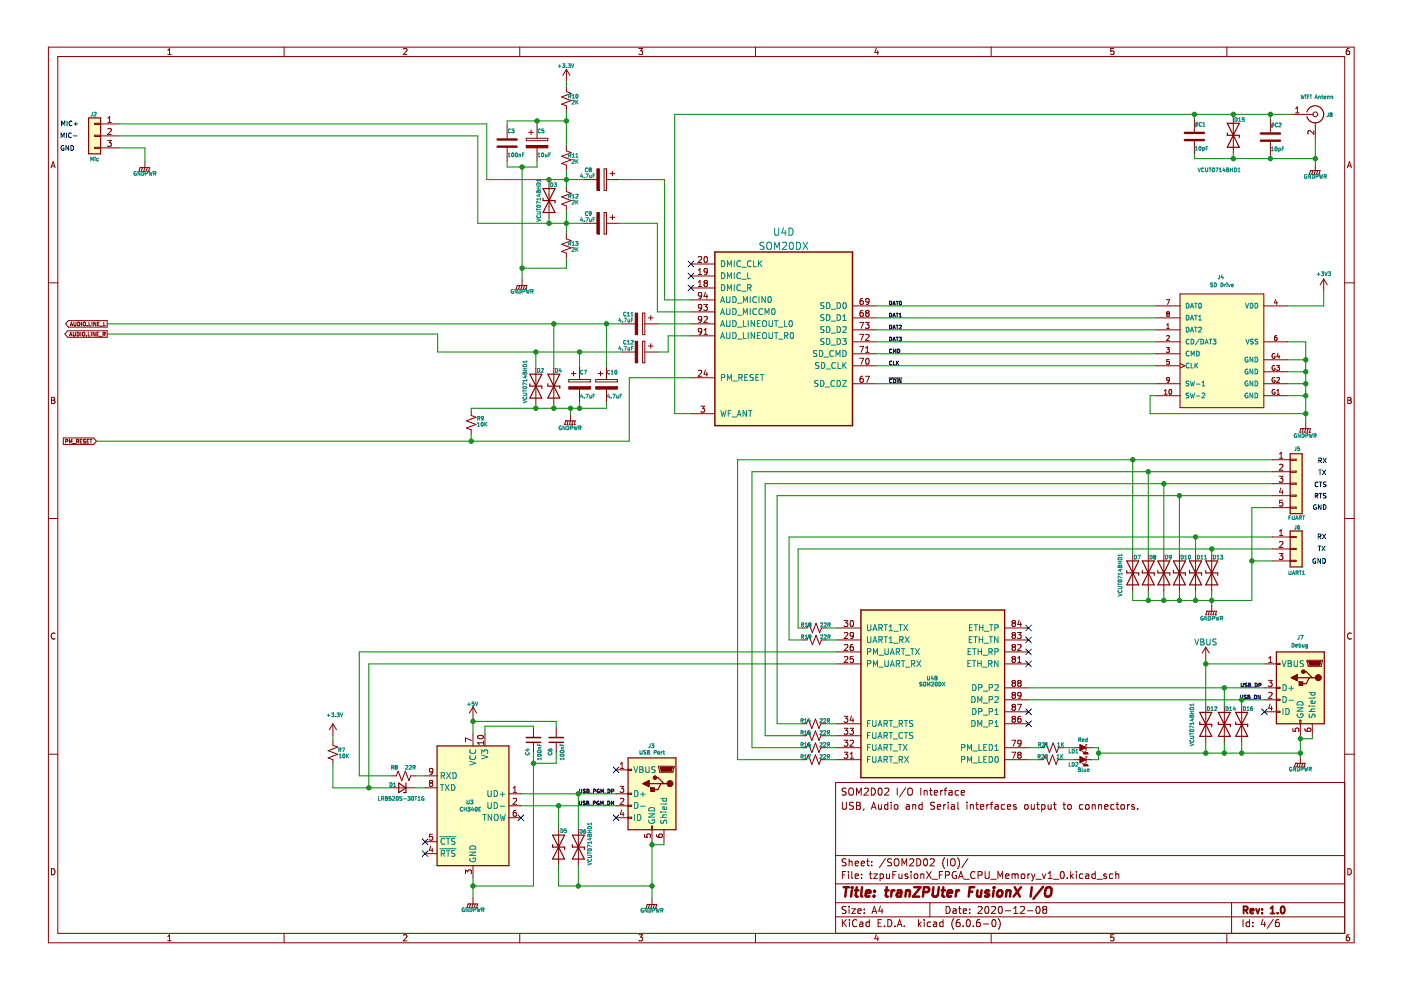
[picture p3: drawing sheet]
<svg xmlns="http://www.w3.org/2000/svg" width="297mm" height="210mm" viewBox="0 0 297 210" stroke-linecap="round" stroke-linejoin="round" font-family="sans-serif">
<path d="M.3 0h296.8v209.9h-296.8z" fill-rule="evenodd" fill="#fff" stroke="#fff" stroke-width=".21"/>
<g fill="none" stroke="#840000" stroke-width=".21">
<path d="M10.3 10h276.8v189.9h-276.8zM12.3 12h272.8v185.9h-272.8zM35.6 11.6h.7M35.6 10.7l.3-.4v1.3M60.2 10v2M85.5 10.4l.5-.1 .3 .4-.8 .9h.8M110.2 10v2M120.1 18.4v1l1 .4-2 .8 2 .7-2 .8 1 .4v1M120.1 14.7v2.6M120.1 14.7l-.8 1.3M120.1 14.7l.7 1.3M135.4 10.3h.9l-.5 .5 .4 .1v.6l-.2 .1-.6-.1"/>
<path d="M160.2 10v2M185.8 10.2l-.3 .9h.8M186.1 10.7v.9M210.1 10v2M236.1 10.3h-.6v.6l.6-.1v.7l-.1 .1-.5-.1M260.1 10v2M286 10.3h-.3l-.2 .3-.1 .7 .3 .3 .4-.1-.1-.7h-.3l-.3 .2M10.8 35.6l.5-1.3 .4 1.3M10.9 35.2h.7M20.1 26.1h1.2v.3h-1.2zM20.1 28.7h1.2v.2h-1.2zM20.1 31.2h1.2v.3h-1.2z"/>
<path d="M21.3 26.3h3.8M21.3 28.8h3.8M21.3 31.4h3.8M22.8 29.8h.8l-.4 .5 .3 .1v.5l-.1 .1-.6-.1M22.9 26h.7M22.9 25.1l.3-.4v1.3M22.9 27.3l.5-.1 .2 .4-.8 .9h.8M29.5 36.3h.1M29.7 35.5h.1M29.7 35.5l-.2 .8M29.7 35.5h2l-.2 .8M30 36.3h.1"/>
<path d="M30.2 35.5l-.2 .8M30.5 36.3h.1M30.7 34.3v1.2l-.2 .8M31 36.3h.1M31.2 35.5l-.2 .8M31.5 36.3h.1M107.5 26.5v2.8M107.5 31.4v2.7M111.6 29.3h4.5v.5h-4.5zM112.1 28.1h1M112.6 27.5v1.1M113.9 26.5v2.8"/>
<path d="M113.9 31.4v2.7M116.4 38.7v7.6M120.1 31v1l1 .4-2 .7 2 .8-2 .8 1 .3v1M120.1 39.6v1l1 .4-2 .8 2 .7-2 .8 1 .4v1M123.8 38.1h2.8M128.1 35.8h.5v4.6h-.5zM128.6 38.1h2.8M129.4 36.8h1M129.9 36.3v1M253.2 25.1v2.8M253.2 30v2.7M261.5 24.9v7.6"/>
<path d="M269.4 25.3v2.8M269.4 30.1v2.8M273.8 24.2h4.6M274.7 23.9h.7M274.7 23l.4-.3v1.2M277.6 36.9h.1M277.9 36.2h.1M277.9 36.2l-.3 .7M277.9 36.2h2l-.3 .7M278.1 36.9h.1M278.4 36.2l-.3 .7M278.6 27.7v.8l-.9-.8-.4 .2 .1 .5"/>
<path d="M278.6 36.9h.1M278.9 26v3.3M278.9 34.9v1.3l-.3 .7M279.1 36.9h.1M279.4 36.2l-.3 .7M279.6 36.9h.1M285.7 35.6l.4-1.3 .4 1.3M285.8 35.2h.6M10.3 60h2M110.7 59.3v1.2l-.3 .8M120.1 49.6v1l1 .4-2 .8 2 .7-2 .8 1 .4v1M123.8 47.3h2.8"/>
<path d="M128.1 45.1h.5v4.5h-.5zM128.6 47.3h2.8M129.4 46.1h1M129.9 45.6v1M146.5 58.5h5.1M146.5 56h5.1M148.1 54.5l.4-.1 .3 .4-.8 .9h.8M148.1 57.3l.3-.4v1.3M148.1 59.8l.3-.3v1.2M148.1 58.2h.7M149.4 54.5l.2-.1a.68 .68 0 0 1 .4 .6 .68 .68 0 0 1-.4 .7l-.3-.5zM150 57.5l-.3 .2h-.3l-.1-.6 .4-.2 .3 .3-.1 .7-.2 .2-.3 .1"/>
<path d="M280.6 59.1l-.7 1.3M280.6 59.1v2.6M280.6 59.1l.8 1.3M285.1 60h2M14.3 70.1h8.4v1.4h-8.4l-.5-.7zM14.5 68h8.2v1.4h-8.2l-.6-.7zM14.7 71.2l.3-.7 .3 .7M14.8 71h.4M14.9 69.1l.3-.8 .2 .8M15 68.9h.3M15.5 70.5l.1 .7M15.6 71.2h.1"/>
<path d="M15.7 68.3v.6l.1 .2 .3-.2v-.6M16 70.5l-.1 .7h-.3M16.3 70.5a.4 .4 0 0 1 .5 .3 .4 .4 0 0 1-.5 .4zM16.5 68.3a.4 .4 0 0 1 .5 .4 .4 .4 0 0 1-.5 .4zM17.1 70.5v.7M17.3 68.3v.8M17.5 70.6l.2-.1 .3 .1-.1 .6-.4-.1zM17.7 68.4l.1-.1 .3 .1-.1 .6h-.3zM18.3 71.2h.1M18.5 69.1h.1M18.5 69v.1M18.7 70.5v.7h.4"/>
<path d="M18.9 68.3v.8h.3M19.3 70.5v.7M19.5 68.3v.8M20.2 70.5v.7l-.5-.7v.7M20.3 68.3v.8l-.4-.8v.8M20.5 70.8h.3M20.7 68.7h.3M20.9 70.5h-.4v.7h.4M21.1 71.3h.6M21.1 68.3h-.4v.8h.4M21.2 69.2h.6M21.9 70.9l.3-.1 .1-.3h-.4v.7"/>
<path d="M22 68.3v.8h.4M22 70.9l.3 .3M109.4 61.3h.1M109.7 60.5h.1M109.7 60.5l-.3 .8M109.7 60.5h2l-.2 .8M109.9 61.3h.1M110.2 60.5l-.3 .8M110.4 61.3h.1M110.9 61.3h.1M111.2 60.5l-.3 .8M111.5 61.3h.1"/>
<path d="M113.6 78.1v7.6M117.4 78.1v7.6M121.1 79.2h1M121.6 78.7v1M122.9 77.7v2.8M126.8 79.2h1M127.3 78.7v1M128.6 77.7v2.8M131.9 74.6h2.8M131.9 68.7h2.8M136.2 66.4h.5v4.6h-.5zM136.2 72.3h.5v4.6h-.5z"/>
<path d="M136.7 74.6h2.8M136.7 68.7h2.8M137.5 67.4h1M137.5 73.4h1M138 66.9v1M138 72.9v1M146.5 68.7h5.1M146.5 61.1h5.1M146.5 71.2h5.1M146.5 66.1h5.1M146.5 63.6h5.1M148.1 78.6l.4-.1 .3 .4-.8 .9h.8"/>
<path d="M148.1 60.7h.7M148.8 67.6l-.3 .3-.3-.1-.1-.6 .4-.1 .3 .2-.1 .8-.2 .2-.3 .1M148.8 70.2l-.3 .2-.3-.1-.1-.6 .4-.1 .3 .3-.1 .7-.2 .2-.3 .1M148.8 62.6l-.3 .2-.3-.1-.1-.6 .4-.1 .3 .2-.1 .8-.2 .2-.3 .1M148.8 65.1l-.3 .2h-.3l-.1-.6 .4-.2 .3 .3-.1 .7-.2 .3h-.3M149.2 64.5h.8l-.4 .5 .3 .2v.5l-.2 .1-.5-.1M149.3 67.2l.4-.1 .3 .3-.8 1h.8M149.3 70.9h.7M149.3 70l.3-.4v1.3M149.5 60l-.2 .3v.3l.2 .1h.2l.3-.2-.1-.4-.2-.1M149.5 60l-.2-.2 .2-.3h.2l.3 .2-.3 .3M149.5 60h.2"/>
<path d="M149.6 78.4l-.3 1h.8M149.6 61.9l-.3 1h.8M149.9 62.4v.9M149.9 78.9v.9M180.8 69.9h5M180.8 72.5h5M180.8 75h5M180.8 64.9h5M180.8 77.6h5M180.8 67.4h5M182.3 76h.8l-.5 1.2M182.3 73.4h.8l-.5 1.3"/>
<path d="M182.3 70.9h.8l-.5 1.3M182.3 68.4h.8l-.5 1.2M182.9 65.8l-.3 .1-.2 .2-.1 .7 .3 .3 .4-.1-.1-.6-.3-.1-.3 .2M182.9 79.8h-.3l-.2 .3-.1 .7 .3 .2 .4-.1-.1-.6h-.3l-.3 .2M182.9 63.3h-.3l-.2 .3-.1 .7 .3 .2 .4-.1-.1-.6h-.3l-.3 .2M183.5 68.4h.8l-.5 .4 .4 .2v.5l-.2 .1-.5-.1M183.5 79.8h.8l-.5 1.2M183.5 73.8l.4-.4v1.3M183.5 71l.5-.1 .3 .4-.8 .9h.8M183.5 74.7h.8M183.7 76.1l.1-.1a.68 .68 0 0 1 .5 .6 .68 .68 0 0 1-.5 .6l-.3-.4zM183.8 66.4l-.3 .2 .1 .4 .2 .1h.2l.3-.3-.1-.3-.2-.1"/>
<path d="M183.8 66.4h.2M183.8 66.4l-.3-.3 .3-.3h.2l.3 .3-.3 .3M184.3 63.8l-.3 .3-.3-.1-.1-.6 .4-.1 .3 .2-.1 .7-.2 .3h-.3M245.1 69.9h5.1M245.1 72.5h5.1M245.1 75h5.1M245.1 64.9h5.1M245.1 77.6h5.1M245.1 67.4h5.1M247.3 73.7h.6l-.3 .4 .3 .1v.4h-.6M247.3 63.5h.7l-.4 1.1M247.4 69.6h.5"/>
<path d="M247.4 68.9l.2-.3v1M247.4 71.3l.3-.1 .2 .2-.6 .8h.6M247.6 66.5l-.2-.2 .2-.2 .3 .2-.2 .2M247.6 66.5l-.2 .2 .2 .4 .3-.2-.2-.4M247.6 66.5h.1M247.9 76.2h-.5v.5h.4l.1 .5h-.5M250.2 62.3h17.8v24.1h-17.8zM250.2 77l1 .6-1 .5M268 72.5h5M268 64.9h5M268 78.8h5M268 76.3h5"/>
<path d="M270.3 75a.46 .46 0 0 0-.6 .5 .46 .46 0 0 0 .6 .4v-.4h-.2M270.3 77.6a.46 .46 0 0 0-.6 .4 .46 .46 0 0 0 .6 .4v-.3h-.2M270.4 63.5l-.2 .7h.6M270.7 77.5h.6l-.3 .4 .2 .1v.4h-.5M270.7 71.2l-.4 .2-.1 .6 .2 .2 .3-.1v-.5l-.3-.1-.2 .2M270.7 63.9v.7M271 74.9l-.3 .7h.6M271.2 75.3v.7M10.9 84.2h.5l.2 .3-.2 .4 .2 .1 .1 .3-.3 .2h-.5zM10.9 84.9h.5M13.4 92.9h6.5l.5 .6-.5 .7h-6.5zM13.9 93.6l.4-.1v-.3h-.4v.8"/>
<path d="M14.7 94v-.8l.3 .5 .2-.5v.8M15.4 94h.6M16.2 93.6l.4-.1v-.3h-.4v.8M16.4 93.6l.3 .4M17 93.5h.3M17.4 93.2h-.4v.8h.4M18.1 93.2h-.4v.3l.4 .3-.1 .2-.3-.1M18.5 93.5h.2M18.8 93.2h-.3v.8h.3M19.1 93.2h.4M19.3 93.2v.8M99.9 87.1v1l1 .4-2 .7 2 .8-2 .8 1 .3v1"/>
<path d="M119.7 90h.1M120 89.2h.1M120 89.2l-.3 .8M120 89.2h2l-.3 .8M120.2 90h.1M120.5 89.2l-.3 .8M120.6 80.5h4.6v.5h-4.6zM120.7 90h.1M121 88v1.2l-.3 .8M121.2 90h.1M121.5 89.2l-.3 .8M121.7 90h.1"/>
<path d="M122.9 82.5v2.8M126.3 80.5h4.6v.5h-4.6zM128.6 82.5v2.8M146.5 80.1h5.1M146.5 87.7h5.1M148.6 86.1h.8l-.4 .5 .3 .1v.6l-.2 .1-.5-.1M180.8 81.4h5M245.1 83.9h5.1M245.1 81.4h5.1M246.9 83.6h.6M246.9 82.9l.3-.3v1M247.9 82.7l.2-.1a.49 .49 0 0 1 .3 .5 .49 .49 0 0 1-.4 .4l-.2-.3z"/>
<path d="M247.9 80.5l-.2 .2-.2-.1-.1-.5 .3-.1 .2 .2v.6l-.4 .3M268 83.9h5M268 81.4h5M269.7 97.5h3.8M270.3 80.1a.46 .46 0 0 0-.6 .5 .46 .46 0 0 0 .6 .4v-.4h-.2M270.3 82.6a.46 .46 0 0 0-.6 .5 .46 .46 0 0 0 .6 .4v-.3h-.2M270.7 80.1l.4-.1 .2 .3-.6 .8h.6M270.7 83.6h.6M270.7 82.9l.3-.3v1M271.3 96.3l.3-.4v1.3M271.3 98.6l.5-.2 .2 .4-.8 .9h.8M271.3 97.2h.7"/>
<path d="M273.5 97.4h1.3v.2h-1.3zM273.5 99.9h1.3v.2h-1.3zM275.6 91.6h.1M275.8 90.9h.1M275.8 90.9l-.2 .7M275.8 90.9h2.1l-.3 .7M276.1 91.6h.1M276.3 90.9l-.2 .7M276.6 91.6h.1M276.8 89.6v1.3l-.2 .7M277.1 91.6h.1M277.3 90.9l-.2 .7"/>
<path d="M277.6 91.6h.1M285.8 84.2h.4l.2 .3-.2 .4 .2 .1 .1 .3-.2 .2h-.5zM285.8 84.9h.4M10.3 109.9h2M240.2 117.7v7.6M243.5 117.7v7.6M246.8 117.7v7.6M250.1 117.7v7.6M253.5 117.7v7.6M256.9 117.7v7.6M269.7 113.9h3.8M269.7 116.4h3.8"/>
<path d="M269.7 118.9h3.8M269.7 100h3.8M269.7 102.6h3.8M269.7 105.1h3.8M269.7 107.6h3.8M271.2 101h.8l-.4 .5 .3 .1v.5l-.1 .1-.6-.1M271.2 117.3h.8l-.4 .5 .3 .2v.5l-.1 .1-.6-.1M271.3 112.6l.3-.3v1.2M271.3 113.5h.7M271.3 114.9l.5-.1 .2 .4-.8 .9h.8M271.6 103.5l-.3 .9h.8M271.9 103.9v.9"/>
<path d="M271.9 106.1h-.6v.6l.6-.1v.6l-.1 .1-.5-.1M273.5 102.4h1.3v.3h-1.3zM273.5 105h1.3v.2h-1.3zM273.5 107.5h1.3v.3h-1.3zM273.5 113.7h1.3v.3h-1.3zM273.5 116.3h1.3v.2h-1.3zM273.5 118.8h1.3v.3h-1.3zM285.1 109.9h2M11.7 134.3a.58 .58 0 0 0-.9 .6 .58 .58 0 0 0 .9 .5M170.1 133.1h1l.4-1 .8 2.1 .7-2.1 .8 2.1 .4-1.1h1M170.1 135.7h1l.4-1 .8 2 .7-2 .8 2 .4-1h1M177.5 133.1h5"/>
<path d="M177.5 135.7h5M177.5 138.2h5M179 131.6h.8l-.5 .4 .4 .2v.5l-.2 .1-.5-.1M179 139.3l.5-.1 .3 .3-.8 .9h.8M179 136.8l.5-.2 .3 .4-.8 .9h.8M179 134.2l.5-.1 .3 .4-.8 .9h.8M180.4 131.7l.1-.1a.68 .68 0 0 1 .5 .6 .68 .68 0 0 1-.5 .6l-.3-.5zM180.8 136.6l-.3 .1-.2 .2-.1 .8 .3 .2 .4-.1-.1-.6-.3-.1-.3 .3M180.9 139.2h-.6l-.1 .6 .6-.1 .1 .6-.2 .1-.5-.1M181 134.6l-.3 .3-.3-.1-.1-.6 .4-.1 .3 .2-.1 .8-.2 .2-.3 .1M213 133.1h5.1M213 135.7h5.1"/>
<path d="M213 138.2h5.1M214.8 132.1l-.2-.2 .2-.3h.3l.2 .2-.2 .3M214.8 132.1l-.2 .2v.3l.2 .2h.4l.1-.2-.1-.4-.1-.1M214.8 134.6l-.2-.2 .2-.3 .4 .1 .1 .1-.2 .3M214.8 134.6l-.2 .3v.2l.2 .3h.3l.2-.3-.1-.3-.1-.2M214.8 137.2l-.2-.3 .2-.3 .4 .1 .1 .2-.2 .3M214.8 137.2l-.2 .2v.3l.2 .2h.4l.1-.2-.1-.4-.1-.1M214.8 139.7l-.2-.2 .2-.3h.4l.1 .2-.2 .3M214.8 139.7l-.2 .3v.2l.2 .2h.4l.1-.2-.1-.4-.1-.1M214.8 139.7h.3M214.8 137.2h.3M214.8 134.6h.3"/>
<path d="M214.8 132.1h.3M215.7 134.1h.8l-.4 .5 .3 .1v.6l-.1 .1-.6-.1M215.8 136.8l.5-.2 .2 .4-.8 .9h.8M215.8 139.5l.3-.3v1.2M216.1 131.5l-.3 .9h.8M216.4 132v.8M255.6 130.4h.1M255.6 137.2l-.7 1.3M255.6 137.2v2.5M255.6 137.2l.8 1.3M255.9 129.6h.1M255.9 129.6l-.3 .8"/>
<path d="M255.9 129.6h2l-.2 .8M256.2 130.4h.1M256.4 129.6l-.2 .8M256.7 130.4h.1M256.9 128.3v1.3l-.2 .8M257.2 130.4h.1M257.4 129.6l-.2 .8M257.7 130.4h.1M269 139.5l.4-.3v1.2M286.5 134.3a.58 .58 0 0 0-.8 .6 .58 .58 0 0 0 .8 .5M10.3 159.9h2M70.6 153.5l-.8 1.2"/>
<path d="M70.6 153.5v2.5M70.6 157v1l1 .4-2 .8 2 .7-2 .8 1 .4v1M70.6 153.5l.7 1.2M100 157l-1.3-.5v.8M100.3 149.9v2.5M100.3 155.6v2.6M100.3 149.9l-.8 1.3M100.3 149.9l.7 1.3M101.4 156a.61 .61 0 0 1 .7-.2 .61 .61 0 0 1 .3 .7 .75 .75 0 0 1-1.2-.3zM102.5 157.1v.8M102.5 157.5h-1.3l.4 .4M102.8 155.6v2.6"/>
<path d="M113.1 154.3v2.1M113.1 157.4v2M117.9 154.3v2.1M117.9 157.4v2M170 158.5h1l.4-1 .7 2 .8-2 .7 2 .4-1h1M170 153.5h1l.4-1.1 .7 2.1 .8-2.1 .7 2.1 .4-1h1M170 156h1l.4-1 .7 2 .8-2 .7 2 .4-1h1M177.5 158.5h5M177.5 153.5h5M177.5 140.8h5M177.5 156h5M179 156.9h.8l-.5 .5 .4 .2v.5l-.2 .1-.5-.1"/>
<path d="M179 151.9h.8l-.5 .5 .4 .1v.5l-.2 .1-.5-.1M179 159.5h.8l-.5 .5 .4 .1v.5l-.2 .2-.5-.2M179 154.4h.8l-.5 .5 .4 .1v.6l-.2 .1-.5-.1M180.2 154.4h.8l-.5 .5 .4 .1v.6l-.2 .1-.5-.1M180.2 159.9l.4-.4v1.3M180.2 157.1l.5-.2 .3 .4-.8 .9h.8M180.5 151.8l-.3 .9h.8M180.8 152.3v.8M213 158.5h5.1M213 153.5h5.1M213 140.8h5.1M213 148.4h5.1"/>
<path d="M213 145.8h5.1M213 150.9h5.1M214.5 159.5h.9l-.6 1.3M214.5 156.9h.9l-.6 1.3M214.8 144.8l-.2-.2 .2-.3h.3l.2 .2-.2 .3M214.8 144.8l-.2 .2v.3l.2 .2h.4l.1-.2-.1-.4-.1-.1M214.8 147.3l-.2-.2 .2-.3 .4 .1 .1 .1-.2 .3M214.8 147.3l-.2 .3v.2l.2 .3h.3l.2-.3-.1-.3-.1-.2M214.8 149.9l-.2-.3 .2-.3 .4 .1 .1 .2-.2 .3M214.8 149.9l-.2 .2v.3l.2 .2 .4-.1 .1-.1-.1-.4-.1-.1M214.8 152.4l-.2-.2 .2-.3h.4l.1 .2-.2 .3M214.8 152.4l-.2 .3v.2l.2 .2h.4l.1-.2-.1-.4-.1-.1"/>
<path d="M214.8 152.4h.3M214.8 149.9h.3M214.8 144.8h.3M214.8 147.3h.3M215.7 149.3h.9l-.6 1.3M215.8 140.4h.7M216 144.8l-.2-.2 .2-.3h.3l.2 .2-.2 .3M216 144.8l-.2 .2v.4l.2 .1h.3l.2-.2v-.3l-.2-.2M216 144.8h.3M216.4 151.9h-.4l-.2 .3v.7l.2 .2 .4-.1v-.6h-.4l-.2 .2M216.5 157.5l-.2 .2h-.4l-.1-.6 .5-.2 .2 .3-.1 .7-.1 .3h-.4M216.5 147.3l-.2 .3-.4-.1-.1-.6 .5-.1 .2 .2-.1 .8-.1 .2-.4 .1"/>
<path d="M220.4 158.5h1l.4-1 .7 2 .8-2 .7 2 .4-1h1M227.7 158.5h1.3M229 159.2h.1M229.5 159.3l.5 .5M229.8 159.8l.2-.3v.3zM230 159.8h.1M230 159.3l.5 .5M230.3 157.9h.1M230.3 157.9v1.3M230.3 159.8l.2-.3v.3zM230.5 159.8h.1M231.5 158.5h-1.2l-1.3-.6v1.3"/>
<path d="M255.6 149.8v7.6M259.6 149.8v7.6M263.3 149.8v7.6M268.1 140.8h2.5M268.1 148.4h2.5M268.1 145.8h2.5M268.1 150.9h2.5M268.9 144.3h.8l-.4 .4 .4 .2v.5l-.2 .1-.6-.1M269 146.9l.5-.1 .2 .4-.8 .9h.8M269 140.4h.7M269.3 149.3l-.3 .9h.8M269.6 149.8v.8"/>
<path d="M270.6 140.6h.8v.3h-.8zM270.6 145.7h.8v.3h-.8zM270.6 148.3h.8v.2h-.8zM270.6 150.8h.8v.2h-.8zM274.1 154.4v.6l.6 .1v-.6l.6-.1 .1 .2-.1 .5M275.6 152.7h.2v.8h-.2zM275.7 153.5v2.5M276.7 154.5v.3l.3 .2 .7 .1 .2-.3-.1-.4-.6 .1-.1 .3 .3 .3M277.1 140h3.3v.3l-.3 1h-2.8zM277.5 140.3h2.5l-.2 .7h-2.1zM278.2 153.5v2.5M285.1 159.9h2"/>
<path d="M82.8 167h5M83 164.5h1l.4-1 .8 2 .7-2 .8 2 .4-1h1M90.1 167h2.6M90.1 164.5h2.6M90.1 178.5h2.6M91.3 166l-.3-.2 .3-.3h.3l.2 .2-.3 .3M91.3 166l-.3 .2v.3l.3 .2h.3l.2-.2-.1-.4-.2-.1M91.3 166h.2M91.3 179.4l-.3 .9h.8M91.6 179.8v.9M91.7 176.9h-.6l-.1 .6 .6-.1 .1 .6-.2 .1-.5-.1M91.8 163.5l-.3 .2-.3-.1-.1-.6 .4-.1 .3 .3-.1 .7-.2 .2-.3 .1"/>
<path d="M107.9 168.3h2.5M107.9 170.8h2.5M107.9 173.4h2.5M108.8 168h.7M108.8 167.1l.4-.4v1.3M108.8 169.4l.5-.1 .2 .3-.8 .9h.8M109.4 171.8l-.4 .1-.1 .2-.1 .7 .2 .3 .5-.2-.1-.6h-.4l-.2 .2M118.4 175.8v7.6M122.6 175.8v7.6M130.6 168.3h2.6M130.6 170.8h2.6M130.6 173.4h2.6"/>
<path d="M130.6 163.2h2.6M131.5 166.7h.8l-.5 .5 .4 .1v.6l-.2 .1-.5-.1M131.5 169.4l.5-.1 .3 .3-.8 .9h.8M131.5 162.9h.8M131.5 162l.4-.4v1.3M131.8 171.7l-.3 .9h.8M132.1 172.2v.9M133.2 170.7h.7v.3h-.7zM133.2 163.1h.7v.3h-.7zM133.2 168.2h.7v.2h-.7zM133.2 173.3h.7v.2h-.7zM136.7 176.9v.6l.6 .1-.1-.6 .6-.1 .1 .2-.1 .5"/>
<path d="M138.1 175.2h.3v.7h-.3zM138.2 175.9v2.6M139.2 177l.1 .3 .2 .2 .7 .1 .3-.3-.2-.4-.6 .1v.3l.2 .3M139.6 162.5h3.3v.2l-.2 1h-2.8zM140 162.7h2.6l-.3 .8h-2zM140.8 175.9v2.6M170 161.1h1l.4-1 .7 2 .8-2 .7 2 .4-1h1M177.5 161.1h5M178.6 170.1v1.2l.3 .3 .4-.1 .2-.2v-1.2M179.4 167.2l-.6-.1-.2 .1v.5l.6 .2 .2 .4-.3 .3-.6-.1M180 167.3l.3-.2a.5 .5 0 0 1 .7 .5v.5a.5 .5 0 0 1-.5 .5 .5 .5 0 0 1-.5-.5zM180.2 160.8h.8"/>
<path d="M181 170.2l-.6-.1-.3 .3 .1 .3 .7 .3v.4l-.2 .2-.6-.1M181.6 168.6v-1.5l.5 1.1 .5-1.1v1.5M181.6 170.1h.5l.3 .3-.3 .4 .3 .1 .1 .4-.3 .3h-.6zM181.6 170.8h.5M183.2 171.5l-.2 .3M183.2 167.2l.6-.1 .3 .4-.9 1.1h.9M184.7 167.1a.76 .76 0 0 1 .9 .7 .76 .76 0 0 1-.9 .8zM184.7 171.6l.5-1.5 .5 1.5M184.9 171.2h.7M186.2 170.6l.1 .9 .4 .1 .2-.2M186.3 167.2l.2-.1a.8 .8 0 0 1 .5 .7 .8 .8 0 0 1-.5 .8l-.3-.6zM186.9 170.6v1"/>
<path d="M187.6 167.2l.6-.1 .3 .4-1 1.1h1M188.2 170.7l-.4-.1-.3 .3 .2 .6h.5M188.2 170.1v1.5M189 170.1v.1M189 170.6v1M189.7 170.7l.2-.1 .4 .1 .1 .6-.2 .2-.3 .1-.2-.2zM190.2 167.1v1.5M192 167l-1.3 1.9M192.2 170.7h.5l.1 .9M192.5 167.3l.3-.2a.5 .5 0 0 1 .6 .5v.5a.5 .5 0 0 1-.5 .5 .5 .5 0 0 1-.5-.5zM192.8 170.9l-.5 .1-.2 .2 .2 .4 .5-.1M193.5 170.7l.2-.1 .4 .1 .1 .9"/>
<path d="M193.5 170.6v1M195.2 167.1v1.5M195.5 170.7l-.4-.1-.3 .3 .1 .6h.6M195.5 170.1v1.5M195.9 167.6v1M195.9 167.7l.3-.1 .3 .1 .1 .9M197.1 167.6h.6M197.3 167.1v1.3l.4 .2M198.1 168.1l.7-.2-.1-.2-.4-.1-.2 .2 .1 .7h.5M198.2 170.2l-.6-.1-.3 .3 .1 .3 .7 .3v.4l-.2 .2-.6-.1M198.7 171.1l.7-.2v-.2l-.5-.1-.2 .2 .1 .7h.6M199.4 167.6v1"/>
<path d="M199.9 167.6l-.5 .3M200.1 170.6v1M200.2 167.6h.5M200.5 170.6l-.4 .3M200.7 167.1l-.3 .2v1.3M201 170.1v.1M201 170.6v1M201.2 167.7h.6l.1 .9M201.7 170.7h.6l.1 .9M201.9 167.9l-.5 .1-.2 .2 .2 .4 .5-.1M202.4 170.9l-.5 .1-.2 .2 .2 .4 .5-.1M203.1 170.1v1.3l.2 .2"/>
<path d="M203.2 167.7l-.4-.1-.3 .3 .2 .6h.5M203.8 168.1l.7-.2-.1-.2-.4-.1-.2 .2 .1 .7h.5M205 170.1v.1M205 170.6v1M205.7 170.6v1M205.7 170.7l.2-.1 .4 .1 .1 .9M206.9 170.6h.5M207.1 170.1v1.3l.3 .2M207.9 171.1l.7-.2-.1-.2-.4-.1-.2 .2v.7h.6M209.2 170.6v1M209.7 170.6l-.5 .3M209.9 170.6h.6"/>
<path d="M210.5 170.1l-.3 .2v1.3M211 170.7h.6l.1 .9M211.7 170.9l-.5 .1-.3 .2 .3 .4 .5-.1M213 161.1h5.1M213 170.7l-.4-.1-.3 .3 .1 .6h.6M213.6 171.1l.7-.2-.1-.2-.4-.1-.2 .2 .1 .7h.5M215.4 170.7l-.3-.1-.2 .2v.2l.5 .2v.3h-.5M216 160l-.2 .3v.3l.2 .2h.3l.2-.3v-.2l-.2-.3M216 160l-.2-.2 .2-.3h.3l.2 .2-.2 .3M216 160h.3M217.3 170.7l.2-.1 .4 .1 .1 .6-.1 .2-.4 .1-.2-.2zM218.6 170.6l.1 .9 .4 .1 .2-.2"/>
<path d="M219.3 170.6v1M219.8 170.6h.6M220 170.1v1.3l.4 .2M220.2 161.1h1l.4-1 .8 2 .8-2 .7 2 .4-1h1M220.9 170.7l.4-.1 .3 .3-.2 .6h-.5M220.9 170.6v1.5M222.2 170.6l.1 .9 .3 .1 .3-.2M222.9 170.6v1M223.4 170.6h.5M223.6 170.1v1.3l.3 .2M225.4 170.6h.5M225.6 170.1v1.3l.3 .2"/>
<path d="M226.4 170.7l.2-.1 .5 .1v.6l-.1 .2-.4 .1-.2-.2zM227.7 161.1h1.3M229 161.7h.1M229.5 161.8l.5 .5M229.6 170.7l-.5-.1-.2 .3 .1 .6h.6M229.8 162.3l.2-.2v.2zM230 162.3h.1M230 161.8l.5 .5M230.2 170.7l.2-.1 .5 .1v.6l-.1 .2-.4 .1-.2-.2zM230.3 160.4h.1M230.3 160.4v1.3M230.3 162.3l.2-.2v.2z"/>
<path d="M230.5 162.3h.1M231.5 161.1h-1.2l-1.3-.7v1.3M231.6 170.7l.2-.1 .3 .1 .1 .9M231.6 170.6v1M232.9 170.7l.2-.1 .4 .1 .1 .9M232.9 170.6v1M234.2 171.1l.7-.2v-.2l-.5-.1-.2 .2 .1 .7h.6M236.2 170.7l-.4-.1-.3 .3 .1 .6h.6M236.6 170.6h.6M236.9 170.1v1.3l.3 .2M237.7 170.7l.2-.1 .5 .1v.6l-.1 .2-.4 .1-.2-.2zM239.1 170.6v1"/>
<path d="M239.5 170.6l-.4 .3M240.5 170.7l-.4-.1-.2 .2 .1 .2 .5 .2v.3h-.6M241.2 171.4v.2M274.4 162.6h.1M274.7 161.8h.1M274.7 161.8l-.3 .8M274.7 161.8h2l-.2 .8M274.9 162.6h.1M275.2 161.8l-.3 .8M275.4 162.6h.1M275.7 160.6v1.2l-.3 .8M276 162.6h.1"/>
<path d="M276.2 161.8l-.2 .8M276.5 162.6h.1M285.1 165.9h-107.9v32M10.9 184.2a.66 .66 0 0 1 .8 .6 .66 .66 0 0 1-.8 .7zM35.6 198.6l.3-.4v1.3M35.6 199.5h.7M60.2 197.9v2M85.5 198.3l.5-.1 .3 .4-.8 .9h.8M90.1 181h2.6M98.7 185.2v-.8l.5 .5 .1-.4h.5l.2 .2-.2 .5M99 192.4h.1M99.3 191.7h.1"/>
<path d="M99.3 191.7l-.3 .7M99.3 191.7h2l-.3 .7M99.5 192.4h.1M99.8 191.7l-.3 .7M100 192.4h.1M100.3 183.5v2.6M100.3 190.4v1.3l-.3 .7M100.5 192.4h.1M100.8 191.7l-.3 .7M101 192.4h.1M110.2 197.9v2M135.4 198.2h.9l-.5 .5 .4 .1v.6l-.2 .1-.6-.1"/>
<path d="M137 192.6h.1M137.2 191.8h.1M137.2 191.8l-.2 .8M137.2 191.8h2.1l-.3 .8M137.5 192.6h.1M137.7 191.8l-.2 .8M138 192.6h.1M138.2 190.5v1.3l-.2 .8M138.5 192.6h.1M138.7 191.8l-.2 .8M139 192.6h.1M160.2 197.9v2"/>
<path d="M177.2 194.4h107.9M177.2 191.4h107.9M177.2 187.4h107.9M177.2 181.4h107.9M178.6 195v1.5M178.6 185.5h.5M178.8 195.6l.7 .9M179.3 184.8h-.7v1.5M179.4 192.2h-.6l-.2 .1v.4l.6 .3 .2 .4-.3 .3-.6-.1M179.4 182.2l-.6-.1-.2 .1v.5l.6 .2 .2 .4-.3 .3-.6-.1M179.5 195l-.9 .8M179.9 184.8v.1"/>
<path d="M179.9 185.3v1M180 182.1v1.5M180 192.2v.1M180 192.7v1M180 182.7l.2-.1 .4 .1 .1 .9M180.1 195v.1M180.1 195.5v1M180.6 192.7h.8l-.8 1h.8M180.6 184.8v1.3l.2 .2M181.3 183.1l.7-.2v-.2l-.5-.1-.2 .2 .1 .7h.6M181.3 185.8l.7-.2v-.2l-.5-.1-.2 .2 .1 .7h.6M181.7 195.1a.71 .71 0 0 0-1 .5 .71 .71 0 0 0 .7 .9l.3-.2"/>
<path d="M181.9 193.2l.7-.2-.1-.3h-.4l-.2 .2 .1 .7h.5M182.3 195.5h.6l.1 1M182.6 183.1l.7-.2-.1-.2-.4-.1-.2 .2 .1 .7h.5M182.7 186.1v.2M182.7 185.4v.1M183 195.8l-.5 .1-.3 .2 .3 .4 .5-.1M183.2 193.5v.2M183.2 192.7v.2M183.7 182.6h.6M184 182.1v1.3l.3 .2M184.3 195.5h-.4l-.3 .3 .1 .6h.6M184.3 195v1.5"/>
<path d="M184.3 185.3h.6M184.5 184.8v1.3l.4 .2M184.8 183.4v.2M184.8 182.7v.1M184.9 193.7l.5-1.5 .5 1.5M185 193.2h.7M185.2 185.3h.8l-.8 1h.8M185.8 198.1l-.3 .9h.8M186.1 198.6v.9M186.2 195.7h.5M186.6 185.4l.4-.1 .3 .3-.1 .6h-.6M186.6 185.3v1.5"/>
<path d="M186.7 192.1l-.4 1.1h.9M186.9 195h-.7v1.5h.7M187 192.7v1M187.5 196.3v.2M187.7 182l-1.2 1.9M188 185.3v.9l.4 .1 .2-.2M188.2 195a.76 .76 0 0 1 .9 .7 .76 .76 0 0 1-.9 .8zM188.6 185.3v1M189 182.2l-.5-.1-.3 .1v.5l.7 .2 .1 .4-.3 .3-.5-.1M189.3 185.5h.5M189.7 182.3l.2-.2a.5 .5 0 0 1 .7 .5v.5a.5 .5 0 0 1-.5 .5 .5 .5 0 0 1-.5-.5zM189.7 196.3v.2"/>
<path d="M190 184.8h-.7v1.5M190.2 196.5l.5-1.5 .5 1.5M190.4 196h.7M190.6 185.3l.1 .9 .3 .1 .2-.2M191.2 183.6v-1.5l.5 1.1 .5-1.1v1.5M191.2 185.3v1M191.7 196.3v.2M192.4 185.4l-.3-.1-.2 .2v.2l.5 .2v.3h-.5M192.9 182.2l.5-.1 .3 .4-.9 1.1h.9M193.2 184.8v.1M193.2 185.3v1M193.9 185.4l.2-.1 .4 .1 .1 .6-.2 .2-.3 .1-.2-.2z"/>
<path d="M194.4 182.1a.76 .76 0 0 1 .8 .7 .76 .76 0 0 1-.8 .8zM194.7 195v1.5M194.9 195.9l.4 .6M195.2 185.4l.2-.1 .4 .1 .1 .9M195.2 185.3v1M195.3 195.5l-.6 .5M195.9 195v.1M195.9 195.5v1M195.9 182.2l.3-.1a.8 .8 0 0 1 .5 .7 .8 .8 0 0 1-.5 .8l-.4-.6zM196.4 184.8l1 1.5M197.2 191.4v3M197.2 182.2l.6-.1 .3 .4-.9 1.1h.9"/>
<path d="M197.3 195.5h-.4l-.3 .3 .1 .6h.6M197.4 184.8l-1 1.5M197.7 186.4h1.1M197.9 195.5h.6l.1 1M198.6 195.8l-.5 .1-.2 .2 .2 .4 .5-.1M199.2 185.5h.5M199.9 184.8h-.7v1.5M199.9 195.5h-.4l-.3 .3 .2 .6h.5M199.9 195v1.5M200.3 181.9a1.72 1.72 0 0 0 0 2.3M200.4 185.6l.8-.1 .1-.2-.1-.4-.8-.1v1.5M200.6 192.2a.76 .76 0 0 1 .9 .7 .76 .76 0 0 1-.9 .8z"/>
<path d="M200.9 182.1v1.5M201.6 182.3l.3-.2a.5 .5 0 0 1 .6 .5v.5a.5 .5 0 0 1-.5 .5 .5 .5 0 0 1-.5-.5zM202.1 192.7h.6v1M202.2 194.8a1.72 1.72 0 0 0 0 2.2M202.7 193l-.5 .1-.2 .2 .2 .4 .5-.1M202.7 184.9a.7 .7 0 0 0-.8 .6 .7 .7 0 0 0 .8 .7l.1-.6h-.3M203 181.9a1.72 1.72 0 0 1 0 2.3M203.2 192.7h.6M203.2 186.3l.5-1.5 .5 1.5M203.4 185.9h.7M203.4 192.2v1.3l.4 .2M203.4 195h-.4a1.01 1.01 0 0 0 0 1.5l.5-.2 .1-.5-.3-.3-.4 .1-.2 .2"/>
<path d="M204.2 193.2l.7-.2v-.3h-.5l-.2 .2 .1 .7h.6M204.2 196.3v.2M204.4 186.4h1.1M205 195.1l.2-.1a.8 .8 0 0 1 .5 .7 .8 .8 0 0 1-.5 .8l-.3-.6zM205.2 182l-1.3 1.9M205.6 193.5v.2M205.6 192.7v.2M206.4 196.3v.2M206.7 184.9a.71 .71 0 0 0-1 .5 .71 .71 0 0 0 .7 .9l.3-.2M207.4 192.3l.5-.1 .3 .4-.9 1.1h.9M207.4 185.6l.7-.1 .1-.2v-.4l-.8-.1v1.5M207.7 195h-.4a1.01 1.01 0 0 0 0 1.5l.5-.2 .1-.5-.3-.3-.4 .1-.2 .2"/>
<path d="M208.5 195.9h1.2M208.9 184.8v1.2l.3 .3 .4-.1 .1-.2v-1.2M208.9 192.3l.3-.1a.8 .8 0 0 1 .5 .7 .8 .8 0 0 1-.5 .8l-.4-.6zM210.1 186.4h1.1M210.1 197.9v2M210.2 192.3l.6-.1 .3 .4-.9 1.1h.9M210.4 195.1l.3-.1a.8 .8 0 0 1 .5 .7 .8 .8 0 0 1-.5 .8l-.4-.6zM211.6 186.3v-1.5l.5 1.1 .5-1.1v1.5M211.7 194.8a1.72 1.72 0 0 1 0 2.2M211.8 192.3l.2-.1a.8 .8 0 0 1 .5 .7 .8 .8 0 0 1-.5 .8l-.3-.6zM213.2 193.1h1.1M213.2 185.8l.7-.2v-.2l-.5-.1-.2 .2 .1 .7h.6"/>
<path d="M214.6 185.4l.4-.1 .2 .2M214.6 185.3v1M214.9 193.7h.9M214.9 192.6l.5-.4v1.5M215.2 185.5l.2-.2 .4 .1 .1 .9M215.2 185.5v.8M216.4 192.3l.5-.1 .3 .4-.9 1.1h.9M216.6 185.4l.4-.1 .3 .3v.4l-.3 .3-.4-.1-.1-.2zM217.9 193.1h1.1M217.9 185.3v1M218.4 185.3l-.5 .3M218.7 185.3l.4 1"/>
<path d="M219.1 186.3l-.4 .5M219.4 185.3l-.3 1M219.6 186.4h1.2M219.8 192.3l.2-.1a.8 .8 0 0 1 .5 .7 .8 .8 0 0 1-.5 .8l-.4-.6zM221 185.3l.4 1 .3-1M221.4 192.8l-.3-.3 .3-.3h.2l.3 .3-.3 .3M221.4 192.8l-.3 .3v.4l.3 .2 .4-.1 .1-.2v-.4l-.3-.2M221.4 192.8h.2M222.2 186.3h.9M222.2 185.2l.4-.4v1.5M223.4 186.4h1.1M224.9 184.9l.2-.1a.8 .8 0 0 1 .6 .7 .8 .8 0 0 1-.6 .8l-.3-.6z"/>
<path d="M226.3 186.1v.2M227 184.8v1.5M227.1 185.7l.5 .6M227.6 185.3l-.6 .6M228.2 184.8v.1M228.2 185.3v1M229.6 185.4l-.5-.1-.2 .3 .1 .6h.6M230.2 185.4h.6l.1 .9M230.9 185.6l-.5 .1-.3 .2 .3 .4 .5-.1M232.2 185.4l-.4-.1-.3 .3 .1 .6h.6M232.2 184.8v1.5M232.6 186.4h1.1"/>
<path d="M234.6 185.4l-.4-.1-.2 .2 .1 .2 .5 .2v.3h-.6M235.9 185.4l-.4-.1-.3 .3 .2 .6h.5M236.1 198.2h-.6v.6l.6-.1v.7l-.1 .1-.5-.1M236.6 185.4l.2-.1 .3 .1 .1 .9M236.6 184.8v1.5M260.1 197.9v2M261.1 191.4v6.5M263.6 195v1.5M264.9 195.5h-.4l-.3 .3 .1 .6h.6M264.9 195v1.5M265.6 196.3v.2M265.6 195.5v.2"/>
<path d="M267.8 194.9l-.4 1.1h.9M268.1 195.5v1M270 194.9l-1.3 1.9M271.1 195h-.4a1.01 1.01 0 0 0 0 1.5l.5-.2 .1-.5-.3-.3-.5 .1-.1 .2M285.8 184.2a.66 .66 0 0 1 .7 .6 .66 .66 0 0 1-.7 .7zM286 198.2h-.3l-.2 .3-.1 .7 .3 .3 .4-.1-.1-.7h-.3l-.3 .2"/>
<circle cx="278.9" cy="24.2" r=".51"/>
</g>
<path d="M263.7 193l.7-.1 .1-.2v-.4l-.8-.1v1.5M264 193l.5 .7M265.1 193.2l.7-.2-.1-.3h-.4l-.2 .2 .1 .7h.5M266.3 192.7l.4 1 .3-1M267.6 193.5v.2M267.6 192.7v.2M269.4 193.7h.8M269.4 192.6l.4-.4v1.5M270.9 193.5v.2M271.7 192.3l.2-.1a.8 .8 0 0 1 .5 .7 .8 .8 0 0 1-.5 .8l-.4-.6z" fill="none" stroke="#840000" stroke-width=".39"/>
<g fill="none" stroke="#840000" stroke-width=".52">
<path d="M178.9 188.1h1.1M179.4 188.1l-.2 2M180.6 188.8l-.2 1.3M180.7 188.1v.2M181.3 188.8h.7M181.6 188.1l-.2 1.7 .1 .2 .4 .1M182.8 188.1l-.2 1.7 .2 .3M183.6 189.4l.9-.2v-.3l-.6-.1-.3 .3v.9h.8M185.3 189.9v.2M185.4 188.9v.2M187.6 188.8h.8M188 188.1l-.2 1.7 .1 .2 .3 .1"/>
<path d="M189.1 188.8l-.2 1.3M189.6 188.8l-.3 .1-.3 .3M190.3 188.9h.8l-.1 1.2M191.1 189.2l-.7 .1a.4 .4 0 0 0-.3 .4 .4 .4 0 0 0 .2 .4l.7-.1M192.1 189l.3-.2 .5 .1-.1 1.2M192.1 188.8l-.1 1.3M193.8 188.1h1.4l-1.6 2h1.3M195.8 189.2h.7l.4-.2a.51 .51 0 0 0-.2-.9h-.8l-.2 2M197.9 188.1l-.2 1.6 .2 .3a.66 .66 0 0 0 1-.3l.2-1.6M199.6 188.8h.8M200 188.1l-.2 1.7 .1 .2 .3 .1M200.9 189.4l1-.2-.1-.3h-.7l-.3 .9 .3 .3 .6-.1"/>
<path d="M202.8 188.8l-.2 1.3M203.4 188.8l-.4 .1-.3 .3M205.5 189.1h.7M206.6 188.1h-1l-.2 2M207.3 188.8l-.1 1.2 .5 .1 .3-.2M208.1 188.8l-.2 1.3M209.7 188.9a.49 .49 0 0 0-.8 .3l.1 .1 .6 .2 .1 .3-.3 .3-.6-.1M210.7 188.8l-.2 1.3M210.8 188.1l-.1 .2M211.6 189l.1-.1a.5 .5 0 0 1 .8 .3v.5l-.3 .3a.5 .5 0 0 1-.8-.3zM213.4 189l.3-.2 .5 .1-.1 1.2M213.4 188.8l-.1 1.3"/>
<path d="M215.1 188.1l1.1 2M216.5 188.1l-1.6 2M218.8 188.1l-.3 2M221.2 188l-2.1 2.6M221.8 188.4a.69 .69 0 0 1 1.1 0 1.47 1.47 0 0 1-.6 1.7l-.5-.1a1.5 1.5 0 0 1 0-1.6z"/>
</g>
<g fill="none" stroke="#008484" stroke-width=".21">
<path d="M118.4 14h.6M118.7 13.7v.6M119.3 13.5h.5l-.3 .3 .2 .1v.3h-.4M120.1 14.2v.1M120.4 13.5h.5l-.3 .3 .2 .1M120.8 13.9h.1M120.9 13.9l-.1 .4-.4-.1M121.1 13.5l.3 .8 .3-.8M19.2 34.1v-.8l.3 .6 .3-.6v.8M19.6 23.8l-.1 .7-.2 .1M19.9 23.9l.3-.1 .2 .2-.5 .6h.5M20.2 33.3h.1"/>
<path d="M20.2 33.6v.5M20.2 33.3l-.1 .1M20.9 33.6l-.4 .1 .1 .4h.3M28.9 36.4a.36 .36 0 0 0-.5 .4 .36 .36 0 0 0 .5 .3v-.3h-.2M29.7 36.4v.8l-.5-.8v.8M30.1 36.4a.4 .4 0 0 1 .4 .4 .4 .4 0 0 1-.4 .4zM31.3 36.8h-.4M31.3 36.7v-.3h-.4v.8M31.3 36.7v.1M31.6 36.4l.2 .8 .1-.6 .2 .6 .2-.8M32.6 36.8h.4v-.4h-.4v.8M32.8 36.8l.2 .4"/>
<path d="M107.7 33.2h.5M107.7 32.7l.2-.3v.8M108.2 27.4a.35 .35 0 0 0-.5 .4 .35 .35 0 0 0 .5 .3M108.5 27.4h.5l-.3 .3h.2M108.6 32.5l.1-.1a.37 .37 0 0 1 .3 .5 .37 .37 0 0 1-.4 .3zM108.9 27.7h.1M108.9 27.7v.4h-.4M109.3 32.5l.1-.1a.37 .37 0 0 1 .3 .5 .37 .37 0 0 1-.4 .3zM110 32.7v.5M110 32.8l.3-.1 .1 .5M110.8 32.8h.2M111.1 32.4h-.3v.8"/>
<path d="M113.8 39.6h.8M113.8 38.9a.43 .43 0 0 1 .5-.1 .43 .43 0 0 1 .3 .4h-.8zM114.1 33.2h.4M114.1 32.7l.2-.3v.8M114.2 39.6v.5M114.6 27.4a.35 .35 0 0 0-.5 .4 .35 .35 0 0 0 .5 .3M114.6 38v.5M114.6 38.2h-.8l.2 .3M114.9 32.5l.1-.1a.37 .37 0 0 1 .3 .5 .37 .37 0 0 1-.4 .3zM115.3 27.4h-.4v.3h.3l.1 .4h-.4M115.6 32.7l.1 .5h.3M116 32.7v.5"/>
<path d="M116.4 32.8h.2M116.7 32.4h-.3v.8M116.8 38.8a.4 .4 0 0 1 .4 .4 .4 .4 0 0 1-.4 .4zM117.5 38.8h.5l-.3 .3 .3 .1v.3h-.5M120.6 20.4h.3l.1-.3-.4-.1v.8M120.6 33l.3-.1 .1-.3h-.4v.8M120.8 20.4l.2 .4M120.8 33l.2 .4M121.3 21.3h.3l.1 .2-.4 .6h.4M121.3 33.9l.3-.1 .1 .3-.4 .5h.4M121.3 20.8h.5M121.3 20.2l.3-.2v.8"/>
<path d="M121.3 32.8l.3-.2v.8M121.3 33.4h.5M122.1 21.3v.8M122.1 33.8v.8M122.1 33.4h.4M122.1 32.8l.2-.2v.8M122.2 20.1l.1-.1a.37 .37 0 0 1 .3 .4 .37 .37 0 0 1-.4 .3zM122.2 21.6l.3 .5M122.2 34.2l.3 .4M122.5 21.3l-.4 .4M122.5 33.8l-.4 .5M123.3 36.8l-.2 .6h.5"/>
<path d="M123.5 37.1v.6M123.9 37.6v.1M124.2 36.9h.5l-.3 .8M124.6 35.7a.35 .35 0 0 0-.5 .3 .35 .35 0 0 0 .5 .3M124.9 35.8l.1-.2 .4 .2M124.9 35.8h.1M124.9 35.8l.1 .2M125 37.1l.1 .5h.3M125 36l-.1 .1 .1 .3 .4-.1-.2-.3M125 36h.2M125.4 35.8h.1M125.4 35.8l-.2 .2"/>
<path d="M125.4 37.1v.6M125.7 37.3h.3M126.1 36.9h-.4v.8M253.4 26.6h.5M253.4 26.2h.6M253.4 31.8h.5M253.4 31.3l.3-.3v.8M253.7 25.9l-.3 1M253.9 25.9l-.2 1M254 35.6l.3 .8 .2-.8M254.3 31.1l.1-.1a.37 .37 0 0 1 .3 .5 .37 .37 0 0 1-.4 .3zM254.7 26a.35 .35 0 0 0-.5 .4 .35 .35 0 0 0 .5 .3"/>
<path d="M255 31.8h.3v-.5h-.3v.8M255 26.2l.3-.2v.8M255 26.8h.5M255.2 35.7a.35 .35 0 0 0-.5 .3 .35 .35 0 0 0 .5 .3M255.6 35.6v.7l.1 .1 .3-.1v-.7M255.7 31.4h.3M256.1 31h-.4v.8M256.3 35.6h.5M256.5 35.6v.8M257.1 35.7l.1-.1a.37 .37 0 0 1 .3 .4 .37 .37 0 0 1-.4 .3zM257.7 35.6h.6l-.4 .8M258.5 35.8l.3-.2v.8"/>
<path d="M258.5 36.4h.5M259.5 35.6l-.2 .5h.5M259.7 35.9v.5M260.1 35.6l.4 .2-.1 .2 .1 .3-.1 .1h-.3zM260.1 36h.3M260.9 36h.4M260.9 35.6v.8M261.3 35.6v.8M261.7 35.6a.4 .4 0 0 1 .5 .4 .4 .4 0 0 1-.5 .4zM261.8 24.9a.4 .4 0 0 1 .5 .4 .4 .4 0 0 1-.5 .4zM262.5 36.4h.4M262.5 35.8l.2-.2v.8"/>
<path d="M262.6 25.7h.5M262.6 25.2l.2-.3v.8M263.8 24.9h-.4v.4h.4v.4h-.4M269.5 26.7h.5M269.6 31.4l.2-.2v.8M269.6 26.4h.5M269.6 32h.4M269.8 26l-.2 1M270 26l-.2 1M270.4 31.2h.1a.37 .37 0 0 1 .3 .4 .37 .37 0 0 1-.4 .3zM270.8 26.2a.35 .35 0 0 0-.5 .3 .35 .35 0 0 0 .5 .3M271.1 31.5h.3"/>
<path d="M271.1 31.9h.3M271.1 31.4v.8M271.2 26.2l.3-.1 .1 .2-.5 .6h.5M271.4 31.5h.1M271.5 31.5v.4M271.5 31.9h-.1M271.8 31.5h.3M272.2 31.2h-.4v.8M275.9 20.1l.2 .8 .1-.5 .2 .5 .1-.8M276.9 20.1v.1M276.9 20.4v.5M277 37a.36 .36 0 0 0-.5 .4 .36 .36 0 0 0 .5 .3v-.2h-.1"/>
<path d="M277.2 20.5h.3M277.6 20.1h-.4v.8M277.8 37v.8l-.4-.8v.8M277.9 20.1h.1M277.9 20.4v.5M277.9 20.1v.1M278.2 37a.4 .4 0 0 1 .5 .4 .4 .4 0 0 1-.5 .4zM278.8 20.9l.3-.8 .2 .8M278.9 20.7h.4M279 37.4h.4v-.3l-.4-.1v.8M279.6 20.5l.3-.1v.5M279.6 20.4v.5"/>
<path d="M279.7 37l.2 .8 .2-.6 .1 .6 .2-.8M280.2 20.4h.3M280.3 20.1v.7l.2 .1M280.7 20.7l.4-.1v-.2l-.4 .1 .1 .4h.3M280.9 37.4l.3 .4M281.1 37.4h-.4M281.2 37.3l-.1 .1M281.2 37.3l-.1-.3h-.4v.8M281.5 20.5l.3-.1v.5M281.5 20.4v.5M281.6 23.9v.7l-.3 .1M282.1 24.3l-.1 .1 .1 .3 .3-.1-.1-.3"/>
<path d="M282.1 24.3l-.1-.2 .1-.2 .3 .2-.1 .2M282.1 24.3h.2M282.2 20.4v.5M282.2 20.4h.3v.5M282.2 20.4v.1M113.8 44.9h.7l.1 .2-.1 .3h-.7M113.8 46.4l.8 .3-.8 .3M113.8 44.2v.4M113.8 44.4h.8M113.8 40.1h.8M113.9 43.6a.38 .38 0 0 1 .4-.1 .38 .38 0 0 1 .3 .3 .39 .39 0 0 1-.5 .2 .39 .39 0 0 1-.3-.4zM113.9 45.7a.35 .35 0 0 0 .3 .5 .35 .35 0 0 0 .3-.5"/>
<path d="M113.9 40.5l.3 .1 .1-.2 .2 .1 .1 .4h-.8zM114.1 41.3h.5M114.2 40.6v.3M114.3 41.2v.5l-.5-.2M114.6 42v.4M114.6 43l-.8-.3v.5M114.6 42.2h-.8l.2 .2M120.6 41.6h.3l.1-.3-.4-.1v.8M120.6 51.6h.3l.1-.3-.4-.1v.8M120.8 41.6l.2 .4M120.8 51.6l.2 .4M121.3 42.5h.3l.1 .2-.4 .6h.4"/>
<path d="M121.3 52.6l.3-.1 .1 .2-.4 .6h.4M121.3 41.4l.3-.2v.8M121.3 51.5l.3-.3v.8M121.3 42h.5M121.3 52h.5M122.1 51.2h.4l-.2 .3 .2 .1v.3h-.4M122.1 41.3l.3-.1 .1 .2-.4 .6h.4M122.1 42.5v.8M122.1 52.5v.8M122.2 42.8l.3 .5M122.2 52.8l.3 .5M122.5 42.5l-.4 .4"/>
<path d="M122.5 52.5l-.4 .4M123.3 46.1l-.2 .6h.5M123.5 46.4v.5M123.9 46.9h.1M124.2 46.1h.5l-.3 .8M124.6 45a.35 .35 0 0 0-.5 .3 .35 .35 0 0 0 .5 .3M125 46.4l.1 .5h.3M125.4 45.2l-.4 .1-.1-.3 .3-.1 .2 .1-.1 .5-.3 .2M125.4 46.4v.5M125.7 46.5h.3M126.1 46.1h-.4v.8M153 55.3a.64 .64 0 0 1 .7 .6 .64 .64 0 0 1-.7 .6z"/>
<path d="M153 57.8a.64 .64 0 0 1 .7 .7 .64 .64 0 0 1-.7 .6zM154.2 56.5v-1.2l.4 .9 .5-.9v1.2M154.2 59.1v-1.3l.4 .9 .5-.9v1.3M155.7 55.3v1.2M155.7 57.8v1.3M157 55.4a.56 .56 0 0 0-.8 .5 .56 .56 0 0 0 .8 .5M157 57.9a.56 .56 0 0 0-.8 .6 .56 .56 0 0 0 .8 .5M157.2 59.2h1M157.2 56.7h1M158.5 57.8v1.3h.6M159.2 55.4a.56 .56 0 0 0-.8 .5 .56 .56 0 0 0 .8 .5M159.8 55.3v1.2h.6"/>
<path d="M160.8 55.3v1.2M161 55.8l.5 .7M161.5 55.3l-.7 .7M162 51.4h-.6l-.2 .1v.4l.6 .3 .2 .4-.3 .3-.6-.1M162.6 51.6l.3-.2a.51 .51 0 0 1 .7 .5v.5a.51 .51 0 0 1-.5 .5 .51 .51 0 0 1-.5-.5zM164.2 48.4v1.2l.3 .3h.3l.3-.3v-1.2M164.2 52.9v-1.5l.5 1 .6-1v1.5M165.9 51.5l.6-.1 .3 .4-1 1.1h1M166.1 48.3l-.3 1.1h.9M166.5 48.9v1M167.3 48.4a.77 .77 0 0 1 .9 .7 .77 .77 0 0 1-.9 .8zM167.5 51.5l.2-.1a.81 .81 0 0 1 .5 .7 .81 .81 0 0 1-.5 .8l-.2-.2-.1-.4z"/>
<path d="M168.9 51.4a.77 .77 0 0 1 .9 .7 .77 .77 0 0 1-.9 .8zM170.3 51.4l1 1.5M171.3 51.4l-1 1.5M258.6 58.3l-.1 .7-.3 .1M259.1 58.3l-.2 .6h.5M259.3 58.6v.5M279.2 58.1h.6M279.5 57.8v.6M280.2 57.6h.4l-.2 .4h.2v.4h-.4M280.9 57.6l.2 .8 .3-.8M281.6 57.6h.5l-.3 .4h.3v.4h-.5M108.8 61.4a.36 .36 0 0 0-.4 .4 .36 .36 0 0 0 .5 .3v-.3h-.2"/>
<path d="M109.7 61.4v.8l-.5-.8v.8M110 61.4a.4 .4 0 0 1 .5 .4 .4 .4 0 0 1-.5 .4zM110.8 61.8h.4l.1-.3-.5-.1v.8M110.9 78.5h.8M110.9 78.1h.8M110.9 79v.3h.8l-.1-.4h-.2l-.1 .2M110.9 77.4a.43 .43 0 0 1 .5-.1 .43 .43 0 0 1 .3 .4h-.8zM111 79l.3 .1M111 79h-.1M111.2 79.8h.5M111.3 78.1v.4M111.3 79.1v.2"/>
<path d="M111.4 79.6v.5l-.5-.2M111.6 61.4l.2 .8 .1-.6 .2 .6 .2-.8M111.7 76.5v.4M111.7 76.7h-.8l.2 .2M112.7 61.8l.3 .4M112.9 61.4h-.3v.8M112.9 61.4l.1 .1M113 61.5l-.1 .3h-.3M114 78.1a.4 .4 0 0 1 .4 .4 .4 .4 0 0 1-.4 .4zM114.8 78.2l.2-.1 .2 .3-.5 .5h.5M114.8 78.2h-.1M117.8 78.1a.4 .4 0 0 1 .4 .4 .4 .4 0 0 1-.4 .4z"/>
<path d="M118.7 78.1l-.2 .6h.5M118.9 78.4v.5M123.6 78.6a.35 .35 0 0 0-.5 .3 .35 .35 0 0 0 .5 .3M123.8 78.5h.6l-.4 .8M129.3 78.6a.35 .35 0 0 0-.5 .3 .35 .35 0 0 0 .5 .3M129.6 79.3h.4M129.6 78.7l.2-.2v.8M130.4 78.6l.1-.1a.37 .37 0 0 1 .3 .4 .37 .37 0 0 1-.4 .3zM131.4 73.4l-.2 .6h.5M131.4 67.4l-.2 .6h.5M131.6 67.7v.6M131.6 73.7v.5"/>
<path d="M132 74.2h.1M132 68.2h.1M132.3 73.4h.5l-.3 .8M132.3 67.5h.5l-.3 .8M132.7 72.2a.35 .35 0 0 0-.5 .4 .35 .35 0 0 0 .5 .3M132.7 66.3a.35 .35 0 0 0-.5 .3 .35 .35 0 0 0 .5 .3M133 73h.5M133 66.4l.2-.2v.8M133 72.4l.2-.2v.8M133 67h.5M133.1 67.7l.1 .5h.2M133.1 73.7l.1 .5h.3"/>
<path d="M133.5 67.7v.6M133.5 73.7v.5M133.5 68.2h-.1M133.8 72.2h.3l.1 .2-.5 .6h.5M133.8 67h.4M133.8 66.4l.2-.2v.8M133.9 67.8h.2M133.9 73.8h.2M134.2 73.4h-.3v.8M134.2 67.5h-.3v.8M152.8 71.8l.4-1.3 .4 1.3M152.8 69.2l.4-1.2 .4 1.2"/>
<path d="M152.8 66.7l.4-1.3 .4 1.3M152.8 64.2l.4-1.3 .4 1.3M152.9 71.4h.6M152.9 68.9h.6M152.9 66.3h.6M152.9 63.8h.6M153 60.4a.64 .64 0 0 1 .7 .6 .64 .64 0 0 1-.7 .6zM154 68v1l.3 .2h.2l.3-.2v-1M154 65.4v1.1l.3 .2h.2l.3-.2v-1.1M154 62.9v1l.3 .3h.2l.3-.3v-1M154 70.5v1l.3 .3h.2l.3-.3v-1M154.2 61.6v-1.2l.4 .9 .5-.9v1.2"/>
<path d="M155.4 70.5a.64 .64 0 0 1 .7 .6 .64 .64 0 0 1-.7 .7zM155.4 68a.64 .64 0 0 1 .7 .6 .64 .64 0 0 1-.7 .6zM155.4 65.4a.64 .64 0 0 1 .7 .7 .64 .64 0 0 1-.7 .6zM155.4 62.9a.64 .64 0 0 1 .7 .6 .64 .64 0 0 1-.7 .7zM155.7 60.4v1.2M156.3 69.4h1M156.3 71.9h1M156.3 64.3h1M156.3 66.8h1M157 60.5a.56 .56 0 0 0-.8 .5 .56 .56 0 0 0 .8 .5M157.2 61.7h1M157.6 64.2v-1.3l.4 .9 .5-.9v1.3"/>
<path d="M157.6 66.7v-1.3l.4 .9 .5-.9v1.3M157.6 70.5v1.3h.6M157.6 68v1.2h.6M158.5 79.4h-.6v1.3h.6M158.5 61h.6l.1-.5-.7-.1v1.2M158.6 68v1.2M158.6 70.5v1.3M158.8 61l.4 .6M159.1 62.9v1.3M159.1 65.4v1.3M159.7 79.5h-.6v.4l.5 .2 .1 .3-.2 .3-.5-.1M160 68v1.2l-.8-1.2v1.2"/>
<path d="M160 70.5v1.3l-.8-1.3v1.3M160.4 65.6a.56 .56 0 0 0-.8 .5 .56 .56 0 0 0 .8 .5M160.4 63a.56 .56 0 0 0-.8 .5 .56 .56 0 0 0 .8 .5M160.6 71.1h.4M160.6 68.6h.4M160.9 79.4h-.6v1.3h.6M160.9 62.9v1.3M161.2 68h-.6v1.2h.6M161.2 70.5h-.6v1.3h.6M161.2 79.4h.8M161.6 79.4v1.3M161.7 65.6a.56 .56 0 0 0-.8 .5 .56 .56 0 0 0 .8 .5"/>
<path d="M161.7 70.7l.3-.2a.43 .43 0 0 1 .5 .4v.5a.42 .42 0 0 1-.4 .4 .42 .42 0 0 1-.4-.4zM161.7 68.2l.3-.2a.43 .43 0 0 1 .5 .4v.4a.42 .42 0 0 1-.4 .5 .42 .42 0 0 1-.4-.5zM162.2 66.7v-1.3l.4 .9 .5-.9v1.3M162.3 62.9v1.3l-.8-1.3v1.3M162.9 63l.2-.1a.68 .68 0 0 1 .5 .6 .68 .68 0 0 1-.5 .7l-.3-.5zM163.1 70.5v1l.2 .3h.2l.3-.3v-1M163.1 68v1l.2 .2h.2l.3-.2v-1M163.7 65.6l.2-.2a.68 .68 0 0 1 .4 .7 .68 .68 0 0 1-.4 .6l-.3-.5zM164.2 68h.7M164.2 70.5h.7M164.6 68v1.2M164.6 70.5v1.3"/>
<path d="M165 69.4h1M165 71.9h1M166.3 71.2l.6-.1 .1-.5-.7-.1v1.3M166.3 68v1.2h.6M166.6 71.2l.4 .6M167.4 68.1l.2-.1a.68 .68 0 0 1 .4 .6 .68 .68 0 0 1-.4 .6l-.3-.4zM167.6 70.6l.2-.1a.68 .68 0 0 1 .5 .6 .68 .68 0 0 1-.5 .7l-.3-.5zM173.2 74.4h-.7v.4l.6 .2 .1 .3-.2 .3-.5-.1M173.6 76.9h-.5l-.2 .2 .1 .3 .6 .2v.4l-.7 .1M173.7 74.3a.64 .64 0 0 1 .8 .7 .64 .64 0 0 1-.8 .6zM174.2 76.9a.64 .64 0 0 1 .7 .6 .64 .64 0 0 1-.7 .6zM174.7 66.8h-.7v.4l.6 .2 .1 .3-.2 .3-.5-.1"/>
<path d="M174.7 64.2l-.7 .1v.3l.6 .3 .1 .3-.2 .2h-.5M174.7 69.3l-.7 .1v.3l.6 .3 .1 .3-.2 .2h-.5M174.7 71.8l-.7 .1v.4l.6 .2 .1 .3-.2 .3-.5-.1M174.7 75.7h1M175.1 78.2h1M175.3 64.2a.64 .64 0 0 1 .7 .6 .64 .64 0 0 1-.7 .6zM175.3 66.7a.64 .64 0 0 1 .7 .6 .64 .64 0 0 1-.7 .7zM175.3 69.2a.64 .64 0 0 1 .7 .7 .64 .64 0 0 1-.7 .6zM175.3 71.8a.64 .64 0 0 1 .7 .6 .64 .64 0 0 1-.7 .7zM176.2 68.1h1M176.2 65.6h1M176.2 73.2h1"/>
<path d="M176.2 70.6h1M176.7 74.4a.56 .56 0 0 0-.8 .6 .56 .56 0 0 0 .8 .5M177.1 77a.56 .56 0 0 0-.8 .5 .56 .56 0 0 0 .8 .5M177.2 75.6v-1.3l.5 .9 .4-.9v1.3M177.5 66.7a.64 .64 0 0 1 .7 .6 .64 .64 0 0 1-.7 .7zM177.5 64.2a.64 .64 0 0 1 .7 .6 .64 .64 0 0 1-.7 .6zM177.5 69.2a.64 .64 0 0 1 .7 .7 .64 .64 0 0 1-.7 .6zM177.5 71.8a.64 .64 0 0 1 .7 .6 .64 .64 0 0 1-.7 .7zM177.7 76.9v1.2h.6M178.6 71.8h.8l-.4 .5 .4 .1v.5l-.2 .2-.6-.2M178.7 74.3a.64 .64 0 0 1 .7 .7 .64 .64 0 0 1-.7 .6zM178.7 68h.7"/>
<path d="M178.7 67.1l.4-.4v1.3M178.7 69.4l.5-.2 .2 .4-.8 .9h.8M178.7 76.9v1.2M178.8 64.3l.2-.1a.68 .68 0 0 1 .4 .6 .68 .68 0 0 1-.4 .6l-.3-.4zM178.9 77.4l.5 .7M179.4 76.9l-.7 .7M251.5 64.3a.51 .51 0 0 1 .6 .5 .51 .51 0 0 1-.6 .5zM251.5 66.8a.51 .51 0 0 1 .6 .6 .51 .51 0 0 1-.6 .5zM251.5 69.4a.51 .51 0 0 1 .6 .5 .51 .51 0 0 1-.6 .5zM252.1 72a.45 .45 0 0 0-.6 .4 .45 .45 0 0 0 .6 .4M252.1 74.6a.45 .45 0 0 0-.6 .4 .45 .45 0 0 0 .6 .4M252.1 77.1a.45 .45 0 0 0-.6 .4 .45 .45 0 0 0 .6 .4"/>
<path d="M252.4 70.4l.3-1 .4 1M252.4 65.3l.3-1 .4 1M252.4 67.9l.3-1.1 .4 1.1M252.5 70.1h.5M252.5 65h.5M252.5 67.6h.5M252.5 71.9a.51 .51 0 0 1 .6 .5 .51 .51 0 0 1-.6 .5zM252.5 75.5v-1l.4 .7 .3-.7v1M252.5 77v1h.5M253.3 69.4h.5M253.3 64.3h.5M253.3 66.8h.5"/>
<path d="M253.4 77v1M253.5 77.4l.4 .6M253.6 64.3v1M253.6 66.8v1.1M253.6 69.4v1M253.7 74.5a.51 .51 0 0 1 .6 .5 .51 .51 0 0 1-.6 .5zM253.9 77l-.5 .6M254.1 69.5l.4-.1 .2 .3-.6 .7h.6M254.1 67.9h.6M254.1 67.1l.3-.3v1.1M254.2 64.4l.2-.1a.49 .49 0 0 1 .3 .5 .49 .49 0 0 1-.4 .5l-.2-.4zM254.3 71.9l-.9 1.3"/>
<path d="M254.6 71.9a.51 .51 0 0 1 .6 .5 .51 .51 0 0 1-.6 .5zM255.5 72.9l.3-1 .4 1M255.6 72.6h.5M256.4 71.9h.5M256.6 71.9v1M257.1 60h-.3l-.1 .2 .4 .3v.2l-.4 .1M257.2 71.9h.6l-.3 .4 .3 .1v.4h-.6M257.5 60a.4 .4 0 0 1 .4 .4 .4 .4 0 0 1-.4 .4zM258.9 60a.4 .4 0 0 1 .4 .4 .4 .4 0 0 1-.4 .4zM259.7 60.3v.5M259.9 60.3l-.2 .1M260.2 60v.1"/>
<path d="M260.2 60.3v.5M260.5 60.3l.2 .5 .1-.5M261.1 60.5h.4v-.2l-.4 .1v.4h.4M264.1 64.3l.3 1 .3-1M264.2 71.9l.3 1 .3-1M264.5 78.3a.46 .46 0 0 0-.5 .5 .46 .46 0 0 0 .6 .4v-.4h-.2M264.5 75.8a.46 .46 0 0 0-.5 .4 .46 .46 0 0 0 .6 .4v-.3h-.2M265.1 64.3a.51 .51 0 0 1 .6 .5 .51 .51 0 0 1-.6 .5zM265.6 75.7v1l-.6-1v1M265.6 78.3v1l-.6-1v1M265.7 72h-.5a.42 .42 0 0 0 .5 .5l-.1 .4h-.5M266.1 64.3a.51 .51 0 0 1 .6 .5 .51 .51 0 0 1-.6 .5z"/>
<path d="M266.1 78.3a.51 .51 0 0 1 .6 .5 .51 .51 0 0 1-.6 .5zM266.1 75.7a.51 .51 0 0 1 .6 .5 .51 .51 0 0 1-.6 .5zM266.7 72h-.6a.42 .42 0 0 0 .5 .5v.4h-.5M101.2 89.8l.3-.2v.8M101.2 90.4h.5M101.3 88.7h.4v-.3l-.4-.1v.8M101.5 88.7l.2 .4M102.1 88.7v-.4l.4 .1v.5l-.4 .2M102.1 88.7h.1M102.1 89.6h.1a.37 .37 0 0 1 .3 .4 .37 .37 0 0 1-.4 .3zM102.5 88.6l-.4 .1M102.8 89.6v.8"/>
<path d="M102.9 89.9l.4 .5M103.3 89.6l-.5 .4M110.9 84.9l.8 .3-.8 .2M110.9 82.6v.5M110.9 83.4h.7M110.9 82.9h.8M110.9 82.1v.2M110.9 82.3h.1M111 84.2a.35 .35 0 0 0 .3 .5 .35 .35 0 0 0 .3-.5M111 82l-.1 .1M111 82h.6M111 82.3h.6"/>
<path d="M111.6 83.4h.1M111.6 82l.1 .1M111.7 83.4l-.2 .4h-.6M111.7 82.1v.2M111.7 82.3h-.1M111.7 80.4v.5M111.7 81.5l-.8-.3v.5M111.7 80.7h-.8l.2 .2M118.9 90.8h.1v.2M119 90.4a.37 .37 0 0 0-.5 .3 .37 .37 0 0 0 .5 .4M119 91v.1M119.8 90.3v.8l-.4-.8v.8"/>
<path d="M120.2 90.3a.4 .4 0 0 1 .5 .4 .4 .4 0 0 1-.5 .4zM121 90.7h.4v-.3l-.4-.1v.8M121.7 90.3l.2 .8 .2-.6 .1 .6 .2-.8M122.7 90.7h.4v-.3l-.4-.1v.8M122.9 90.7l.3 .4M123.3 83.6l-.2 .5h.5M123.5 83.9v.5M123.9 84.3v.1M124.2 83.6h.5l-.3 .8M125 83.9l.1 .5 .3-.1M125.4 83.9v.5M125.7 84h.3"/>
<path d="M126.1 83.6h-.4v.8M129 83.6l-.2 .5h.5M129.2 83.9v.5M129.6 84.3v.1M129.9 83.6h.5l-.3 .8M130.7 83.9l.1 .5 .3-.1M131.1 83.9v.5M131.5 84h.2M131.8 83.6h-.3v.8M152.8 87l.3 1.3 .3-.9 .2 .9 .3-1.3M153 80.1l.6-.1v-.5l-.6-.1v1.3M154.2 80.7v-1.3l.4 .9 .5-.9v1.3"/>
<path d="M154.4 87.6h.4M155 87h-.6v1.3M155.2 88.4h1M155.4 80.8h.9M156.3 88.3l.4-1.3 .4 1.3M156.4 87.9h.6M156.6 80.1l.6-.1 .1-.5-.7-.1v1.3M156.9 80.1l.5 .6M157.9 80h.4M158.3 87v1.3l-.7-1.3v1.3M158.7 87h.7M159.1 87v1.3"/>
<path d="M160.3 80h.4M173.4 80.7l-.6 .1v.3l.5 .3 .1 .3-.2 .2h-.5M174 80.7a.64 .64 0 0 1 .7 .6 .64 .64 0 0 1-.7 .6zM175 82.1h.9M176.9 80.8a.56 .56 0 0 0-.7 .5 .56 .56 0 0 0 .7 .5M177.5 80.7a.64 .64 0 0 1 .7 .6 .64 .64 0 0 1-.7 .6zM178.6 80.7h.9l-.9 1.2h.9M252.1 83.4h-.6a.42 .42 0 0 0 .5 .6v.3h-.5M252.1 80.9h-.6a.42 .42 0 0 0 .5 .5v.4h-.5M252.4 83.3l.2 1.1 .2-.8 .2 .8 .3-1.1M252.4 80.8l.2 1 .2-.7 .2 .7 .3-1M253.6 84h.8"/>
<path d="M253.6 81.4h.8M254.9 83.4l.3-.1 .2 .3-.6 .8h.6M254.9 81.8h.5M254.9 81.1l.2-.3v1M264.5 83.4a.46 .46 0 0 0-.5 .5 .46 .46 0 0 0 .6 .4v-.4h-.2M264.5 80.9a.46 .46 0 0 0-.5 .4 .46 .46 0 0 0 .6 .4v-.3h-.2M265.6 80.8v1l-.6-1v1M265.6 83.3v1.1l-.6-1.1v1.1M266.1 83.3a.51 .51 0 0 1 .6 .6 .51 .51 0 0 1-.6 .5zM266.1 80.8a.51 .51 0 0 1 .6 .5 .51 .51 0 0 1-.6 .5zM274.8 94.8l-.1 .6-.2 .2M274.8 92a.36 .36 0 0 0-.4 .4 .36 .36 0 0 0 .5 .3v-.3h-.2"/>
<path d="M275.5 94.8h-.3l-.1 .3h.4v.4h-.4M275.7 92v.8l-.5-.8v.8M276.1 92a.4 .4 0 0 1 .4 .4 .4 .4 0 0 1-.4 .4zM277.2 92h-.3v.8M277.2 92h.1M277.2 92.3l-.3 .1M277.3 92v.3M277.3 92.3h-.1M277.6 92l.2 .8 .1-.6 .2 .6 .2-.8M278.6 92.4l.4-.1v-.3h-.4v.8M278.8 92.4l.2 .4M237.1 119.5h.8"/>
<path d="M237.1 119.1h.8M237.1 118.4a.43 .43 0 0 1 .5-.1 .43 .43 0 0 1 .3 .4h-.8zM237.1 119.9l.3 .2 .2-.2h.2l.1 .4h-.8zM237.4 119.1v.4M237.9 117.7h-.8l.2 .2M237.9 117.5v.4M240.5 117.7a.4 .4 0 0 1 .5 .4 .4 .4 0 0 1-.5 .4zM241.2 117.7h.6l-.4 .8M243.8 117.7a.4 .4 0 0 1 .5 .4 .4 .4 0 0 1-.5 .4zM244.7 118.1l-.1-.2 .1-.2 .3 .2-.1 .2M244.7 118.1l-.1 .1 .1 .3 .3-.1-.1-.3M244.7 118.1h.2"/>
<path d="M247.1 117.7a.4 .4 0 0 1 .5 .4 .4 .4 0 0 1-.5 .4zM248.3 118.1l-.3 .1-.1-.4 .3-.1 .1 .2v.4l-.3 .2M250.4 117.7a.4 .4 0 0 1 .5 .4 .4 .4 0 0 1-.5 .4zM251.2 118.5h.4M251.2 118l.2-.3v.8M252 117.8l.1-.1a.37 .37 0 0 1 .3 .4 .37 .37 0 0 1-.4 .4zM253.9 117.7a.4 .4 0 0 1 .4 .4 .4 .4 0 0 1-.4 .4zM254.6 118.5h.5M254.6 118l.2-.3v.8M255.4 118.5h.4M255.4 118l.2-.3v.8M257.3 117.7a.4 .4 0 0 1 .4 .4 .4 .4 0 0 1-.4 .4z"/>
<path d="M258 118.5h.5M258 118l.3-.3v.8M258.8 117.7h.5l-.3 .3 .2 .1v.4h-.4M273.3 109.7h.2M273.7 109.4h-.4v.8M274 109.4v.7h.3M274.4 110.1h-.1M274.4 109.4v.7M274.7 110.2l.2-.8 .3 .8M274.8 109.9h.3M274.8 111.4l-.1 .7-.2 .1M275.5 109.8l.4-.1v-.3h-.4v.8"/>
<path d="M275.5 111.4l-.3 .2-.1 .4 .2 .2 .2-.1v-.4l-.4 .1M275.7 109.8l.2 .4M276.2 109.4h.4M276.4 109.4v.8M170 132.5h.3l.1-.3-.4-.1v.8M170 135h.3l.1-.3-.4-.1v.8M170.1 132.5l.3 .4M170.1 135l.3 .4M170.7 134.8l.2-.2v.8M170.7 132.3l.2-.2v.8M170.7 132.9h.5M170.7 135.4h.5"/>
<path d="M171.5 132.2l.1-.1 .3 .1M171.5 132.3l.1 .1M171.5 132.2v.1M171.6 132.4l-.1 .2 .1 .3 .3-.2-.1-.3M171.6 132.4h.2M171.9 132.3l-.1 .1M171.9 135l-.3 .1-.1-.4 .3-.1 .1 .2v.4l-.3 .2M171.9 132.2v.1M174 132.2l.3-.1 .1 .2-.5 .6h.5M174 134.7l.3-.1 .1 .2-.5 .6h.5M174.7 132.2l.3-.1 .2 .2-.5 .6h.5M174.7 134.7l.3-.1 .2 .2-.5 .6h.5"/>
<path d="M175.5 132.5h.4l.1-.3-.5-.1v.8M175.5 135h.4l.1-.3-.5-.1v.8M175.7 132.5l.3 .4M175.7 135l.3 .4M183.9 135v1l.3 .3 .3-.1 .2-.2v-1M183.9 132.5v1l.3 .2h.3l.2-.2v-1M183.9 138.2l.6-.1 .1-.4-.7-.2v1.3M185.1 136.3l.4-1.3 .4 1.3M185.1 133.7l.4-1.2 .4 1.2M185.2 138.8v-1.3l.4 .9 .4-.9v1.3M185.2 135.9h.6M185.2 133.4h.6"/>
<path d="M186.3 133.1h.6l.1-.5-.7-.1v1.2M186.3 135.7l.6-.1 .1-.5-.7-.1v1.3M186.3 138.9h1M186.6 135.7l.5 .6M186.6 133.1l.5 .6M187.4 135h.8M187.4 132.5h.8M187.6 137.5v1.1l.3 .2h.2l.2-.2v-1.1M187.8 132.5v1.2M187.8 135v1.3M188.5 135.4l.4-.4v1.3M188.5 136.3h.7"/>
<path d="M188.5 132.8l.4-.3v1.2M188.5 133.7h.7M188.8 138.8l.4-1.3 .4 1.3M188.9 138.4h.6M189.5 136.4h1M189.5 133.8h1M190 138.2l.6-.1 .1-.4-.7-.2v1.3M190.3 138.2l.5 .6M190.6 132.5h.7M190.8 135.7l.6-.1v-.5l-.6-.1v1.3M190.9 132.5v1.2M191.1 135.7l.4 .6"/>
<path d="M191.1 137.5h.7M191.5 137.5v1.3M191.6 132.5l.8 1.2M191.9 135l.9 1.3M192 138.9h.9M192.4 132.5l-.8 1.2M192.8 135l-.9 1.3M193.1 137.5h.7M193.4 137.5v1.3M194.1 137.5l.8 1.3M194.9 137.5l-.8 1.3M205.3 138.1h.4"/>
<path d="M205.5 135.6h.4M205.6 133.1h.4M205.9 137.5h-.6v1.3h.6M206.1 135h-.6v1.3h.6M206.2 132.5h-.6v1.2h.6M206.2 137.5h.7M206.5 135h.7M206.5 132.5h.8M206.6 137.5v1.3M206.8 135v1.3M206.9 132.5v1.2M207.4 138.1h.7"/>
<path d="M207.4 137.5v1.3M207.6 135.6h.7M207.6 135v1.3M207.7 133.1h.7M207.7 132.5v1.2M208.1 137.5v1.3M208.3 135v1.3M208.4 138.9h1M208.4 132.5v1.2M208.6 136.4h1M208.7 133.8h1M209.7 138.2l.6-.1v-.4l-.6-.2v1.3"/>
<path d="M209.7 135h.8M209.8 132.5h.7M210 138.2l.4 .6M210.1 135v1.3M210.2 132.5v1.2M210.9 138.2l.6-.1 .1-.4-.7-.2v1.3M210.9 133.1h.6l.1-.5-.7-.1v1.2M211.6 135v1.3l-.7-1.3v1.3M237.1 124.4h.6l.2 .1-.2 .3h-.6M237.1 125.9l.8 .3-.8 .2M237.1 123.6v.5M237.1 123.9h.8"/>
<path d="M237.1 123a.38 .38 0 0 1 .5-.1 .38 .38 0 0 1 .2 .4 .39 .39 0 0 1-.4 .2 .39 .39 0 0 1-.3-.4zM237.1 125.2a.35 .35 0 0 0 .4 .5 .35 .35 0 0 0 .3-.5M237.3 120.7h.6M237.4 120.1v.2M237.6 120.6v.5l-.6-.2M237.9 121.4v.5M237.9 122.5l-.8-.3v.5M237.9 121.7h-.8l.2 .2M253.3 135.5l.4 1.2 .5-1.2M254.6 135.5h.4l.3 .2-.3 .4 .3 .1v.3l-.2 .2h-.5zM254.6 136.1h.4M255 130.7a.36 .36 0 0 0-.4 .4 .36 .36 0 0 0 .5 .3v-.3h-.2"/>
<path d="M255.9 135.5v1l.2 .2h.2l.3-.2v-1M255.9 130.7v.8l-.5-.8v.8M256.3 130.7a.4 .4 0 0 1 .4 .4 .4 .4 0 0 1-.4 .4zM257.1 131.1h.3l.1-.3-.4-.1v.8M257.8 130.7l.2 .8 .1-.6 .2 .6 .2-.8M257.9 135.5h-.5l-.3 .2 .1 .3 .6 .3v.3l-.7 .1M258.8 131.1h.4v-.3l-.4-.1v.8M259 131.1l.2 .4M273.3 121v.7l.1 .1 .3-.1v-.7M273.9 136.4a.4 .4 0 0 1 .5 .4 .4 .4 0 0 1-.5 .4zM274 121.8l.3-.8 .2 .8M274.1 121.6h.4"/>
<path d="M274.7 136.9l.4-.1-.1-.1-.3 .1v.4h.3M274.8 121.5l.4-.1v-.3l-.4-.1v.8M275 121.5l.3 .3M275.4 136.4v.8h.3l.1-.5h-.4M275.4 134.7v.7l-.3 .1M275.5 121h.4M275.7 121v.8M275.7 134.7h.6l-.4 .8M276.1 136.7l.1 .5h.2M276.2 121.8h.4M276.2 121.3l.2-.3v.8M276.5 136.7v.5"/>
<path d="M276.5 137.1l-.1 .1M277.2 136.7l-.4 .1 .1 .4h.3M277.2 136.7v.6l-.3 .1M69.4 151.7h.6M69.7 151.4v.6M70.3 151.2h.5l-.3 .3h.2v.4M70.3 151.9h.4M70.7 151.9h.1M71.2 151.9h.1M71.1 151.9h.1M71.4 151.2h.5l-.3 .3h.3v.4h-.5M71.8 159h.4v-.3l-.4-.1v.8"/>
<path d="M72 159l.3 .4M72.1 151.2l.3 .8 .3-.8M72.6 158.6h.5l-.4 .8M72.8 159.9h.1a.37 .37 0 0 1 .3 .4 .37 .37 0 0 1-.4 .3zM73.5 159.9v.8M73.9 159.9l-.4 .4M99.1 149.3h.6M99.4 149v.6M99.7 159a.56 .56 0 0 0 .5 .8 .56 .56 0 0 0 .5-.8M100.5 148.8h-.4v.4h.4v.4h-.4M100.8 148.8l.2 .8 .3-.8M102.1 159.8v-.8l.5 .4 .1-.4h.6l.1 .2-.1 .6"/>
<path d="M111.5 159.6a.35 .35 0 0 0 .3 .5 .35 .35 0 0 0 .3-.5M111.7 158.9h.5M111.9 158.8v.5l-.5-.2M113.9 157.7v.4h.8M114 159.2a.38 .38 0 0 1 .5-.1 .38 .38 0 0 1 .2 .4 .39 .39 0 0 1-.5 .2 .39 .39 0 0 1-.2-.4zM114 160a.38 .38 0 0 1 .5-.1 .38 .38 0 0 1 .2 .3 .39 .39 0 0 1-.5 .2 .39 .39 0 0 1-.2-.4zM114.2 158.8h.5M114.3 157.8v.3M114.7 158.5h-.5l.1 .3M116.2 158.9l.2 .3 .5 .1 .1-.2-.1-.3-.3 .1 .1 .4M116.3 159.6a.35 .35 0 0 0 .3 .5 .35 .35 0 0 0 .3-.5M118.8 157.7v.4h.8"/>
<path d="M118.8 160a.38 .38 0 0 1 .5-.1 .38 .38 0 0 1 .2 .3 .39 .39 0 0 1-.4 .2 .39 .39 0 0 1-.3-.4zM118.8 159.2a.38 .38 0 0 1 .5-.1 .38 .38 0 0 1 .2 .4 .39 .39 0 0 1-.4 .2 .39 .39 0 0 1-.3-.4zM119 158.8h.6M119.1 157.8v.3M119.6 158.5h-.5v.3M135.7 159.1v.7l.1 .1 .3-.1v-.7M136.5 159.4l.1 .1M136.5 159.2v.2M136.6 159.1l-.1 .1M136.6 159.5l.3 .3-.1 .1h-.3M136.6 159.1h.3M137.3 159.1l.4 .2-.2 .2 .2 .3-.1 .1h-.3z"/>
<path d="M137.3 159.5h.2M137.8 157.7v.7l-.3 .1M138.1 157.7h.5l-.2 .3 .2 .1v.3h-.5M139.1 159.1h-.4v.8M139.1 159.1v.1M139.1 159.2v.3h-.4M139.5 159.5h.3v.4l-.3-.1zM139.5 159.4v.1M140.2 159.4v.5M140.4 159.4l-.2 .1M140.6 159.4h.3M140.7 159.1v.7l.2 .1"/>
<path d="M169.8 157.9l.4-.1v-.3h-.4v.8M169.8 155.3h.4v-.3l-.4-.1v.8M169.8 152.8h.4v-.3l-.4-.1v.8M170 157.9l.3 .4M170 152.8l.3 .4M170 155.3l.3 .4M170.6 158.3h.4M170.6 152.6l.2-.2v.8M170.6 155.2l.2-.3v.8M170.6 157.7l.2-.2v.8M170.6 153.2h.4M170.6 155.7h.4"/>
<path d="M171.3 160h.5l-.3 .8M171.5 152.3l-.2 .6h.5M171.7 157.5l-.3 .2-.1 .4 .2 .2 .3-.1-.1-.4-.4 .1M171.7 152.7v.5M171.8 154.9h-.4l-.1 .4h.4l.1 .3h-.5M173.9 157.5h.3l.1 .2-.5 .6h.5M173.9 155l.3-.1 .1 .3-.5 .5h.5M173.9 152.5l.3-.1 .1 .2-.5 .6h.5M174.6 157.5h.3l.2 .2-.5 .6h.5M174.6 152.5l.3-.1 .2 .2-.5 .6h.5M174.6 155l.3-.1 .2 .3-.5 .5h.5M175.4 157.9l.4-.1v-.3h-.4v.8"/>
<path d="M175.6 157.9l.3 .4M175.6 152.8l.3 .4M175.6 155.3l.3 .4M175.8 152.4h-.4v.8M175.8 155l-.4-.1v.8M175.8 152.4v.1M175.8 155h.1M175.8 152.5v.3h-.4M175.8 155v.3h-.4M183.9 158.4h.5M183.9 140.7h.6l.1-.5-.7-.1v1.2M183.9 155.9h.5"/>
<path d="M183.9 153.4h.5M184.5 152.8h-.6v1.2M184.5 155.3h-.6v1.3M184.5 157.8h-.6v1.3M185 157.8v1.1l.3 .2h.2l.2-.2v-1.1M185 155.3v1l.3 .3h.2l.2-.3v-1M185 152.8v1l.3 .2h.2l.2-.2v-1M185.2 141.3v-1.2l.4 .9 .4-.9v1.2M186.2 159.1l.4-1.3 .4 1.3M186.2 156.6l.4-1.3 .4 1.3M186.2 154l.4-1.2 .4 1.2M186.3 158.7h.6"/>
<path d="M186.3 156.2h.6M186.3 153.7h.6M186.3 141.5h1M187.4 153.4h.6l.1-.5-.7-.1v1.2M187.4 156l.6-.1 .1-.5-.7-.1v1.3M187.4 158.5l.6-.1 .1-.4-.7-.2v1.3M187.6 140.1v1l.3 .2h.2l.2-.2v-1M187.7 158.5l.5 .6M187.7 156l.5 .6M187.7 153.4l.5 .6M188.5 157.8h.7M188.5 155.3h.7"/>
<path d="M188.5 152.8h.7M188.8 141.3l.4-1.2 .4 1.2M188.9 141h.6M188.9 152.8v1.2M188.9 155.3v1.3M188.9 157.8v1.3M189.4 159.2h.9M189.4 156.7h.9M189.4 154.2h.9M190 140.7h.6l.1-.5-.7-.1v1.2M190.3 140.7l.5 .6M190.5 157.8h.7"/>
<path d="M190.6 153.4h.6l.1-.5-.7-.1v1.2M190.8 157.8v1.3M190.9 153.4l.5 .6M191.1 140.1h.7M191.4 155.4a.56 .56 0 0 0-.8 .5 .56 .56 0 0 0 .8 .5M191.5 140.1v1.2M191.5 157.8l.8 1.3M191.7 155.3h.7M191.7 152.8h.7M192 141.5h.9M192.1 152.8v1.2M192.1 155.3v1.3"/>
<path d="M192.3 157.8l-.8 1.3M193.2 140.7h.6l.1-.5-.7-.1v1.2M193.5 152.8h-.4l-.3 .2 .1 .3 .6 .2v.4l-.7 .1M193.5 155.4l-.4-.1-.3 .2 .1 .3 .6 .3v.3l-.7 .1M193.5 140.7l.5 .6M194.4 140.1l.8 1.2M195.2 140.1l-.8 1.2M195.4 144.7h-.4v.2l.4 .4-.1 .1h-.3M195.8 144.8l.1-.2 .3 .2v.6l-.4-.1zM196.6 143.4v.6l.2 .2 .3-.2v-.6M196.6 145.4v-.8l.3 .6 .3-.6v.8M197.5 144.7l.3-.1 .2 .3-.5 .5h.5"/>
<path d="M197.6 143.3l-.2 .6h.5M197.8 143.6v.6M198.2 143.4l.4 .1-.1 .3 .2 .2-.2 .2h-.3zM198.2 143.8h.3M198.3 144.7l.2-.1a.37 .37 0 0 1 .2 .5 .37 .37 0 0 1-.4 .3zM199.1 144.6a.4 .4 0 0 1 .4 .4 .4 .4 0 0 1-.4 .4zM199.8 144.6l.5 .8M200.3 144.6l-.5 .8M203.9 158.5l.6-.1v-.4l-.6-.2v1.3M205.1 159.1v-1.3l.5 .9 .4-.9v1.3M205.2 140.7h.4M205.8 140.1h-.6v1.2h.6"/>
<path d="M206 147.7a.64 .64 0 0 1 .8 .6 .64 .64 0 0 1-.8 .7zM206 152.8a.64 .64 0 0 1 .8 .6 .64 .64 0 0 1-.8 .6zM206.2 140.1h.7M206.2 150.2a.64 .64 0 0 1 .8 .7 .64 .64 0 0 1-.8 .6zM206.2 145.1a.64 .64 0 0 1 .8 .7 .64 .64 0 0 1-.8 .6zM206.3 159.2h1M206.5 140.1v1.2M207.3 140.7h.7M207.3 140.1v1.2M207.3 149v-1.3l.4 .9 .5-.9v1.3M207.3 154v-1.2l.4 .9 .5-.9v1.2M207.5 145.8l.6-.1 .1-.4-.7-.2v1.3"/>
<path d="M207.5 150.9l.6-.1 .1-.5-.7-.1v1.3M207.6 157.8v1.3h.6M208 140.1v1.2M208.3 141.5h1M208.5 151.6h.9M208.5 154.2h.9M208.5 146.5h.9M208.5 149.1h.9M208.6 158.4h.4M209.2 157.8h-.6v1.3h.6M209.6 140.7h.6l.1-.5-.7-.1v1.2M209.7 157.8a.64 .64 0 0 1 .8 .7 .64 .64 0 0 1-.8 .6z"/>
<path d="M209.7 153.4h.6l.1-.5-.7-.1v1.2M209.7 148.3h.6l.1-.5-.7-.1v1.3M209.7 145.8l.6-.1 .1-.4-.7-.2v1.3M209.7 150.9l.6-.1 .1-.5-.7-.1v1.3M209.9 140.7l.4 .6M210.9 151.5h.8M210.9 159.1h.8M210.9 158.2l.4-.4v1.3M210.9 147.8l.5-.1 .3 .3-.8 1h.8M210.9 145.3l.5-.2 .3 .4-.8 .9h.8M210.9 154h.8M210.9 150.6l.4-.4v1.3"/>
<path d="M210.9 153.1l.4-.3v1.2M211.6 140.1v1.2l-.7-1.2v1.2M220.2 157.9l.4-.1v-.3h-.4v.8M220.4 157.9l.3 .4M221 157.5h.3l.1 .2-.5 .6h.5M221.7 158.3h.5M221.7 157.7l.3-.2v.8M224.2 158.3h.5M224.2 157.7l.3-.2v.8M224.9 160v.8M225 157.5v.8M225.2 157.8l.3 .5"/>
<path d="M225.4 160l-.5 .5M225.5 157.5l-.5 .4M226.7 158.9v.8h.4M227.3 158.9a.4 .4 0 0 1 .5 .4 .4 .4 0 0 1-.5 .4zM228.1 159.7h.4M228.1 159.1l.2-.2v.8M228.7 156.9l.4-.1v-.3l-.4-.1v.8M228.9 156.9l.3 .3M229.5 157l.4-.1-.1-.1h-.3v.4h.3M230.5 156.8l-.3 .1v.3h.3M230.5 156.4v.8M252.3 157.6l.8 .3-.8 .3"/>
<path d="M252.3 156.1h.6l.2 .1-.2 .4h-.6M252.3 155.4v.4M252.3 155.6h.8M252.3 151.3h.8M252.3 150.8h.8M252.3 150.1a.43 .43 0 0 1 .5-.1 .43 .43 0 0 1 .3 .4h-.8zM252.4 151.7l.3 .1 .1-.2h.2l.1 .5h-.8zM252.4 156.9a.35 .35 0 0 0 .3 .5 .35 .35 0 0 0 .3-.5M252.4 154.8a.38 .38 0 0 1 .4-.2 .38 .38 0 0 1 .2 .4 .39 .39 0 0 1-.4 .2 .39 .39 0 0 1-.3-.4zM252.6 152.5h.5M252.7 150.8v.5M252.7 151.8v.3"/>
<path d="M252.8 152.4v.5l-.6-.2M253.1 149.2v.5M253.1 153.2v.4M253.1 154.2l-.8-.3v.5M253.1 153.4h-.8l.2 .2M253.1 149.4h-.8l.2 .3M256 149.8a.4 .4 0 0 1 .5 .4 .4 .4 0 0 1-.5 .4zM256.8 150.6h.4M256.8 150.1l.2-.3v.8M257.6 149.9l.2-.1 .2 .3-.5 .5h.5M257.6 149.9h-.1M259.9 149.8a.4 .4 0 0 1 .5 .4 .4 .4 0 0 1-.5 .4z"/>
<path d="M260.7 150.6h.5M260.7 150.1l.2-.3v.8M261.7 149.8l-.2 .6h.5M261.8 150.1v.5M263.6 149.8a.4 .4 0 0 1 .5 .4 .4 .4 0 0 1-.5 .4zM264.4 150.6h.4M264.4 150.1l.2-.3v.8M265.1 150.3l.4-.1 .1 .4M265.3 149.9l-.2 .6 .4 .1M265.3 149.9h.1M265.5 149.8l-.2 .1M265.6 150.6h-.1"/>
<path d="M271.8 140.1l.5 1.2 .4-1.2M272 145.1a.64 .64 0 0 1 .7 .7 .64 .64 0 0 1-.7 .6zM272 147.7a.64 .64 0 0 1 .7 .6 .64 .64 0 0 1-.7 .7zM272 150.2v1.3M272.6 150.2a.64 .64 0 0 1 .8 .7 .64 .64 0 0 1-.8 .6zM273.1 140.1h.4l.3 .2-.3 .4 .3 .1v.3l-.2 .2h-.5zM273.1 140.7h.4M273.3 148.5h1M273.3 145.9h1M273.8 145.4v1M274.4 140.1v1l.2 .2h.3l.2-.2v-1M275 150.1h1.3l-1.3 .7h1.3"/>
<path d="M275.1 151.4a.58 .58 0 0 0 .6 .7 .58 .58 0 0 0 .5-.8h-.5v.3M275.2 148.9a.66 .66 0 0 1 .7-.1 .66 .66 0 0 1 .4 .7h-1.3zM276.4 140.1l-.7 .1v.4l.5 .2 .2 .3-.3 .2h-.5M277.5 150.9h1.3M277.5 149.7h.2M277.5 146.8h1.3M277.6 151.4l.1 .7h.3l.3-.6 .3-.1 .2 .2v.5M278 149.7h.8M278 146.8v.4l.2 .2 .6-.1v-.5M278.8 148.6v.4l-.2 .2-.6-.1v-.5h.3l.1 .6M278.8 150.3l-.8 .1 .1 .5M278.8 147.8l-.2 .2h-1.1"/>
<path d="M71.9 160.7h.5M71.9 160.1l.2-.2v.8M73.6 160.2l.3 .5M80.3 168.9v.8h.3M81.1 169.3l.3 .4M81.3 169.3h-.4M81.3 169.2v-.3h-.4v.8M81.3 169.2v.1M81.7 168.9l.4 .1-.1 .3 .2 .2-.2 .2h-.3zM81.7 169.3h.3M82.5 169.2h.3l.1 .3-.1 .2-.3-.1M82.5 169.2v.1"/>
<path d="M82.7 166a.4 .4 0 0 1 .4 .4 .4 .4 0 0 1-.4 .4zM82.9 168.9h-.4v.4M83 162.7h.4v-.3l-.4-.1v.8M83.2 162.7l.3 .4M83.2 169l.3-.1 .2 .2-.5 .6h.5M83.4 166.2l.3-.2v.8M83.4 166.8h.5M83.8 162.4l.1-.1 .3 .1M83.8 162.5l.1 .1M83.8 162.4v.1M83.9 162.6l-.1 .2 .1 .3 .3-.2-.1-.3M83.9 162.6h.2"/>
<path d="M84.1 169l.1-.1a.37 .37 0 0 1 .3 .4 .37 .37 0 0 1-.4 .3zM84.2 162.4v.1M84.2 162.5l-.1 .1M85.2 168.9l-.4 .1v.2l.4 .3-.1 .2-.4-.1M85.5 169.4h.7M86 162.4l.3-.1 .2 .2-.5 .6h.5M86.5 168.9h.5l-.3 .3 .2 .1v.3h-.4M86.8 162.4l.3-.1 .1 .2-.5 .6h.5M87.3 169l.2-.1a.37 .37 0 0 1 .2 .4 .37 .37 0 0 1-.4 .3zM87.6 162.7h.3l.1-.3-.4-.1v.8M87.8 162.7l.2 .4M87.9 168.9h.5"/>
<path d="M88.2 168.9v.8M88.6 169.7h.5M88.6 169.1l.3-.2v.8M89.8 168.9a.36 .36 0 0 0-.4 .4 .36 .36 0 0 0 .5 .3v-.3h-.2M93.3 179.9h3.4M93.3 177.4h3.4M93.4 166.3h.7M93.6 164.5l.6-.1v-.5l-.6-.1v1.3M93.7 166.3v1.3M93.9 164.5l.4 .6M94.3 177.9a.56 .56 0 0 0-.8 .5 .56 .56 0 0 0 .8 .5M94.4 166.3l.8 1.3"/>
<path d="M94.6 177.8h.8M94.7 163.8l.8 1.3M95 177.8v1.2M95.2 166.3l-.8 1.3M95.5 163.8l-.8 1.3M95.7 166.3a.64 .64 0 0 1 .8 .7 .64 .64 0 0 1-.8 .6zM96 163.8a.64 .64 0 0 1 .8 .6 .64 .64 0 0 1-.8 .7zM96.5 177.8l-.7 .1v.3l.5 .3 .2 .3-.3 .2h-.5M98.1 171.2a.35 .35 0 0 0-.5 .4 .35 .35 0 0 0 .5 .3M98.4 171.2v.8M98.4 171.5h.5M98.9 171.2v.8"/>
<path d="M99 169.6v.7l.2 .1 .3-.1v-.7M99.2 171.2h.5l-.3 .3h.2v.4h-.4M99.6 161.4l1.3 .4-1.3 .4M99.7 160.2a.56 .56 0 0 0 .5 .8 .56 .56 0 0 0 .5-.8M99.8 169.6h.5l-.3 .4h.2v.4h-.4M99.8 179.4a.66 .66 0 0 1 .7 0 .66 .66 0 0 1 .4 .7h-1.3zM100.2 171.1l-.2 .6h.5M100.3 171.4v.6M100.8 171.2h.1a.37 .37 0 0 1 .3 .4 .37 .37 0 0 1-.4 .3zM101.5 171.5h.3M101.9 171.2h-.4v.8h.4M102.1 160.1l1.3 .4-1.3 .4"/>
<path d="M102.4 172.7h.7M102.7 172.7v1.3M103.4 170.2v1l.3 .2h.2l.3-.2v-1M103.4 167.6v1l.3 .3h.2l.3-.3v-1M104.2 172.7v1.3l-.7-1.3v1.3M104.8 167.6a.64 .64 0 0 1 .7 .6 .64 .64 0 0 1-.7 .7zM104.8 170.2a.64 .64 0 0 1 .7 .6 .64 .64 0 0 1-.7 .6zM104.8 172.9l.3-.2a.43 .43 0 0 1 .5 .4v.4a.42 .42 0 0 1-.4 .5 .42 .42 0 0 1-.4-.5zM106 168.4h1M106 170.9h1M106 172.7l.3 1.3 .3-.9 .2 .9 .3-1.3M106.5 167.9v1"/>
<path d="M114.7 160.7v.4M114.7 160.9h-.8l.3 .2M118.9 175.7a.4 .4 0 0 1 .5 .4 .4 .4 0 0 1-.5 .4zM119.6 160.9h-.8l.2 .2M119.6 160.7v.4M120.1 175.7h-.4v.4h.4v.4h-.4M123 175.9a.4 .4 0 0 1 .5 .4 .4 .4 0 0 1-.5 .4zM124.1 175.9l-.3 .2v.4l.1 .2 .3-.1-.1-.4-.3 .1M124.6 176.5h.8M124.6 176.1h.8M124.6 175.4a.43 .43 0 0 1 .5-.2 .43 .43 0 0 1 .3 .5h-.8zM124.7 176.9l.3 .2 .1-.2h.2l.1 .4h-.8z"/>
<path d="M124.9 177.7h.5M125 176.1v.4M125 177.1v.2M125.1 177.6v.5l-.5-.2M125.4 174.5v.4M125.4 178.4v.5M125.4 179.5l-.8-.4v.6M125.4 178.7h-.8l.2 .2M125.4 174.7h-.8l.2 .2M134.4 162.5l.4 1.3 .4-1.3M134.6 167.6a.64 .64 0 0 1 .7 .6 .64 .64 0 0 1-.7 .7zM134.6 170.2a.64 .64 0 0 1 .7 .6 .64 .64 0 0 1-.7 .6z"/>
<path d="M134.6 172.7v1.3M135.2 172.7a.64 .64 0 0 1 .7 .6 .64 .64 0 0 1-.7 .7zM135.6 162.5h.5l.2 .3-.2 .3 .2 .2 .1 .3-.3 .2h-.5zM135.6 163.1h.5M135.8 168.4h1M135.8 170.9h1M136.3 167.9v1M136.9 162.5v1.1l.3 .2h.2l.2-.2v-1.1M137.5 172.5h1.3l-1.3 .8h1.3M137.6 173.9a.58 .58 0 0 0 .6 .7 .58 .58 0 0 0 .5-.8h-.4v.2M137.7 171.3a.66 .66 0 0 1 .8-.1 .66 .66 0 0 1 .3 .7h-1.3zM138.9 162.6l-.7 .1v.3l.6 .3 .1 .3-.2 .2-.5-.1"/>
<path d="M140.1 169.3h1.2M140.1 173.3h1.2M140.1 172.2h.1M140.1 173.9l.1 .6h.4l.2-.5 .3-.1 .2 .2v.5M140.5 172.2h.8M140.6 169.3l-.1 .3 .2 .3 .6-.1v-.5M141.3 171.1v.3l-.1 .2h-.6v-.5l.2-.1 .1 .6M141.3 170.3l-.1 .2h-1.1M141.3 172.8h-.7v.5M169.8 160.4h.4v-.3l-.4-.1v.8M170 160.4l.3 .4M170.6 160.8h.4"/>
<path d="M170.6 160.2l.2-.2v.8M173.9 160.1l.3-.1 .1 .2-.5 .6h.5M174.6 160.1l.3-.1 .2 .2-.5 .6h.5M175.4 160.4h.4v-.3l-.4-.1v.8M175.6 160.4l.3 .4M183.9 161h.5M184.5 160.4h-.6v1.2M185 160.4v1l.3 .2h.2l.2-.2v-1M186.2 161.6l.4-1.2 .4 1.2M186.3 161.3h.6M187.4 161h.6l.1-.5-.7-.1v1.2M187.7 161l.5 .6"/>
<path d="M188.5 160.4h.7M188.9 160.4v1.2M189.4 161.8h.9M190.6 161h.6l.1-.5-.7-.1v1.2M190.9 161l.5 .6M191.8 160.4l.8 1.2M192.6 160.4l-.8 1.2M203.9 161h.6v-.5l-.6-.1v1.2M205.1 161.6v-1.2l.5 .9 .4-.9v1.2M206.3 161.8h1M207.6 160.4v1.2h.6M208.6 161h.4"/>
<path d="M209.2 160.4h-.6v1.2h.6M209.7 160.4a.64 .64 0 0 1 .8 .6 .64 .64 0 0 1-.8 .6zM211.1 160.5l.1-.1a.68 .68 0 0 1 .5 .6 .68 .68 0 0 1-.5 .6l-.3-.4zM220.1 160.4h.4v-.3l-.4-.1v.8M220.3 160.4l.2 .4M220.9 160.1l.3-.1 .1 .2-.5 .6h.5M221.7 160.1l.1-.1a.37 .37 0 0 1 .3 .4 .37 .37 0 0 1-.4 .3zM224.1 160.8h.5M224.1 160.2l.2-.2v.8M225 160.3l.4 .5M226.7 161.6v.8h.4M227.3 161.6a.4 .4 0 0 1 .5 .4 .4 .4 0 0 1-.5 .4z"/>
<path d="M228.1 161.7l.3-.1 .1 .3-.5 .5h.5M228.6 162.8l.4 .1-.1 .3 .2 .2-.2 .2h-.3zM228.6 163.2h.3M229.4 162.8l.1 .8M229.8 163.1l.1 .5 .3-.1M230.2 163.1v.5M230.5 163.3l.4-.1v-.1l-.4 .1 .1 .4h.3M273.8 162.7a.36 .36 0 0 0-.4 .4 .36 .36 0 0 0 .5 .3v-.3h-.2M274.7 162.7v.8l-.5-.8v.8M275.1 162.7a.4 .4 0 0 1 .4 .4 .4 .4 0 0 1-.4 .4zM275.9 163.1l.3-.1 .1-.3h-.4v.8M276.6 162.7l.2 .8 .1-.6 .2 .6 .2-.8"/>
<path d="M277.8 163.1l.2 .4M277.9 162.7h-.3v.8M277.9 162.7h.1M278 162.7l-.1 .3-.3 .1M93.6 181l.6-.1v-.5l-.6-.1v1.3M93.9 181l.4 .6M94.6 180.3h.8M95 180.3v1.3M96.5 180.4h-.7v.4l.5 .2 .2 .3-.3 .3-.5-.1M98.4 192.5a.36 .36 0 0 0-.4 .4 .36 .36 0 0 0 .5 .3v-.2h-.2M99.3 192.5v.8l-.5-.8v.8M99.6 180.7h1.3l-1.3 .7h1.3"/>
<path d="M99.6 192.5a.4 .4 0 0 1 .5 .4 .4 .4 0 0 1-.5 .4zM99.6 182a.58 .58 0 0 0 .6 .7 .58 .58 0 0 0 .5-.8h-.4v.3M100.4 192.9h.4l.1-.3-.5-.1v.8M101.2 192.5l.1 .8 .2-.6 .2 .6 .1-.8M102.1 192.9h.4l.1-.3-.5-.1v.8M102.3 192.9l.3 .4M124.6 182.9l.8 .2-.8 .3M124.6 181.4h.6l.2 .1-.2 .3h-.6M124.6 180.6v.5M124.6 180.9h.8M124.7 180a.38 .38 0 0 1 .4-.1 .38 .38 0 0 1 .3 .4 .39 .39 0 0 1-.5 .2 .39 .39 0 0 1-.3-.4zM124.7 182.2a.35 .35 0 0 0 .3 .5 .35 .35 0 0 0 .3-.5"/>
<path d="M136.3 193.1h.1v.2M136.4 192.7a.37 .37 0 0 0-.5 .3 .37 .37 0 0 0 .5 .4M136.4 193.3v.1M137.2 192.6v.8l-.4-.8v.8M137.6 192.6a.4 .4 0 0 1 .4 .4 .4 .4 0 0 1-.4 .4zM138.4 193h.4v-.3l-.4-.1v.8M139.1 192.6l.2 .8 .2-.6 .1 .6 .2-.8M140.1 193h.4v-.3l-.4-.1v.8M140.3 193l.3 .4"/>
</g>
<g fill="none" stroke="#840000" stroke-width=".25">
<path d="M18.8 25h2.5v7.6h-2.5zM115.1 40l2.6 5.1h-2.6l2.6-5.1zM260.2 26.1l2.6 5.1h-2.6l2.6-5.1zM260.2 28.2v.5h2.6v.5M277.1 23.7a1.81 1.81 0 0 1 2.8-.9 1.81 1.81 0 0 1 0 2.9 1.81 1.81 0 0 1-2.8-.9M115.1 42v.5h2.6v.5M112.3 79.3l2.6 5.1h-2.6l2.6-5.1zM116.1 79.3l2.6 5.1h-2.6l2.6-5.1zM112.3 81.4v.5h2.6v.5M116.1 81.4v.5h2.6v.5M273.5 96.2h2.6v12.7h-2.6zM238.9 118.9h2.5l-2.5 5.1h2.5z"/>
<path d="M242.2 118.9h2.5l-2.5 5.1h2.5zM245.5 118.9l2.5 5.1h-2.5l2.5-5.1zM248.8 118.9h2.5l-2.5 5.1h2.5zM252.2 118.9h2.6l-2.6 5.1h2.6zM255.6 118.9h2.6l-2.6 5.1h2.6zM273.5 112.6h2.6v7.6h-2.6zM238.9 121v.5h2.5v.5M242.2 121v.5h2.5v.5M245.5 121v.5h2.5v.5M248.8 121v.5h2.5v.5M252.2 121v.5h2.6v.5M255.6 121v.5h2.6v.5"/>
<path d="M270.6 138.2h10.2v15.3h-10.2zM92.7 158.2h15.2v25.3h-15.2zM254.4 151l2.5 5.1h-2.5l2.5-5.1zM254.4 153.1v.5h2.5v.5M258.3 151h2.5l-2.5 5.1h2.5zM258.3 153.1v.5h2.5v.5M262 151h2.5l-2.5 5.1h2.5zM262 153.1v.5h2.5v.5M273.8 143.7l1.3-.7v1.3zM275.1 143.7h3.8M276.3 142.4h.7l1.2 1.3M277.6 143.7l-.6 1.3h-1.3"/>
<path d="M84.5 166l1.6 1-1.6 1.1zM86.1 166v2.1h-.5M117.2 177.1h2.5l-2.5 5h2.5zM117.2 179.1v.5h2.5v.5M121.4 177.1l2.5 5h-2.5l2.5-5zM121.4 179.1v.5h2.5v.5M133.2 160.7h10.1v15.2h-10.1zM136.3 166.1l1.3-.6v1.3zM137.6 166.1h3.8M138.9 164.9h.6l1.3 1.2M140.1 166.1l-.6 1.3h-1.3"/>
</g>
<g fill="#ffffc2" stroke="#ffffc2" stroke-width=".25">
<path d="M273.5 112.6h2.6v7.6h-2.6z" fill-rule="evenodd"/>
<path d="M92.7 158.2h15.2v25.3h-15.2z" fill-rule="evenodd"/>
<path d="M18.8 25h2.5v7.6h-2.5z" fill-rule="evenodd"/>
<path d="M273.5 96.2h2.6v12.7h-2.6z" fill-rule="evenodd"/>
<path d="M270.6 138.2h10.2v15.3h-10.2z" fill-rule="evenodd"/>
<path d="M133.2 160.7h10.1v15.2h-10.1z" fill-rule="evenodd"/>
</g>
<path d="M111.6 156.4h3M116.4 156.4h3" fill="none" stroke="#840000" stroke-width=".33"/>
<path d="M151.6 53.4h29.2v36.8h-29.2zM182.5 129.3h30.5v35.6h-30.5zM111.6 157.4h3M116.4 157.4h3" fill="none" stroke="#840000" stroke-width=".3"/>
<g fill="#840000" stroke="#840000" stroke-width=".21">
<path d="M273.8 143.7l1.3-.7v1.3z"/>
<path d="M136.3 166.1l1.3-.6v1.3z"/>
<path d="M126.3 82h4.6v.5h-4.6z" fill-rule="evenodd"/>
<path d="M120.6 82h4.6v.5h-4.6z" fill-rule="evenodd"/>
<path d="M229 157.9l1.3 .6-1.3 .7z" fill-rule="evenodd"/>
<path d="M230.3 159.8l.2-.3v.3z" fill-rule="evenodd"/>
<path d="M229.8 159.8l.2-.3v.3z" fill-rule="evenodd"/>
<path d="M229 160.4l1.3 .7-1.3 .6z" fill-rule="evenodd"/>
<path d="M230.3 162.3l.2-.2v.2z" fill-rule="evenodd"/>
<path d="M229.8 162.3l.2-.2v.2z" fill-rule="evenodd"/>
<path d="M277.5 140.3h2.5l-.2 .7h-2.1z" fill-rule="evenodd"/>
<path d="M111.6 30.8h4.5v.6h-4.5z" fill-rule="evenodd"/>
<path d="M126.6 45.1h.5v4.5h-.5z" fill-rule="evenodd"/>
<path d="M126.6 35.8h.5v4.6h-.5z" fill-rule="evenodd"/>
<path d="M134.7 72.3h.5v4.6h-.5z" fill-rule="evenodd"/>
<path d="M134.7 66.4h.5v4.6h-.5z" fill-rule="evenodd"/>
<path d="M140 162.7h2.6l-.3 .8h-2z" fill-rule="evenodd"/>
<circle cx="279.5" cy="143.7" r=".63"/>
<circle cx="276.3" cy="142.4" r=".38"/>
<circle cx="142" cy="166.1" r=".63"/>
<circle cx="138.9" cy="164.9" r=".38"/>
</g>
<path d="M105.5 31.1h4M105.5 29.6h4M251.2 29.7h4.1M251.2 28.2h4.1M267.3 29.8h4.1M267.3 28.3h4.1" fill="none" stroke="#840000" stroke-width=".51"/>
<g fill="#840000" stroke="#840000" stroke-width=".25">
<path d="M275.4 144.6h.8v.7h-.8z" fill-rule="evenodd"/>
<path d="M138 167h.7v.8h-.7z" fill-rule="evenodd"/>
</g>
<path d="M250.2 62.3h17.8v24.1h-17.8z" fill-rule="evenodd" fill="#ffffc2" stroke="#ffffc2" stroke-width=".21"/>
<g fill="#ffffc2" stroke="#ffffc2" stroke-width=".3">
<path d="M182.5 129.3h30.5v35.6h-30.5z" fill-rule="evenodd"/>
<path d="M151.6 53.4h29.2v36.8h-29.2z" fill-rule="evenodd"/>
</g>
<g fill="none" stroke="#000" stroke-width=".21">
<path d="M188.6 63.9a.4 .4 0 0 1 .5 .4 .4 .4 0 0 1-.5 .4zM188.6 66.4a.4 .4 0 0 1 .5 .4 .4 .4 0 0 1-.5 .4zM188.6 69a.4 .4 0 0 1 .5 .3 .4 .4 0 0 1-.5 .4zM188.6 71.5a.4 .4 0 0 1 .5 .4 .4 .4 0 0 1-.5 .4zM189.1 74.1a.35 .35 0 0 0-.5 .3 .35 .35 0 0 0 .5 .3M189.1 76.6a.35 .35 0 0 0-.5 .4 .35 .35 0 0 0 .5 .3M189.3 72.3l.3-.8 .2 .8M189.3 69.7l.3-.7 .2 .7M189.3 67.2l.3-.8 .2 .8M189.3 64.7l.3-.8 .2 .8M189.4 72.1h.4M189.4 69.5h.4"/>
<path d="M189.4 67h.4M189.4 64.4h.4M189.4 74.8v-.8l.3 .6 .2-.6v.8M189.4 76.6v.8h.4M190 71.5h.4M190 69h.4M190 66.4h.4M190 63.9h.4M190.1 76.6v.8M190.2 76.9l.3 .5M190.2 63.9v.8M190.2 66.4v.8"/>
<path d="M190.2 69v.7M190.2 71.5v.8M190.3 74a.4 .4 0 0 1 .5 .4 .4 .4 0 0 1-.5 .4zM190.5 76.6l-.4 .4M190.6 71.5h.5l-.3 .3 .3 .1v.3h-.5M190.7 69h.3l.1 .2-.5 .5h.5M190.7 67.2h.4M190.7 66.6l.2-.2v.8M190.7 63.9h.1a.36 .36 0 0 1 .3 .4 .36 .36 0 0 1-.4 .3zM188.4 80.2h2.8M189.1 80.5a.35 .35 0 0 0-.5 .3 .35 .35 0 0 0 .5 .3M189.4 80.4a.4 .4 0 0 1 .5 .4 .4 .4 0 0 1-.5 .4z"/>
<path d="M190.2 80.4v.8M191 80.4v.8l-.4-.8v.8M263 147.4v.6l.1 .2 .3-.2v-.6M263.2 144.9v.6l.1 .1 .3-.1v-.6M264.2 147.4l-.4 .1v.2l.4 .3-.1 .2-.3-.1M264.4 144.9h-.3l-.2 .1 .5 .3v.3h-.5M264.6 147.4l.4 .1-.2 .3 .2 .2-.1 .2h-.3zM264.6 147.8h.2M264.7 145.2h.3M265.1 144.9h.1M265.1 144.9h-.4v.7h.4l.1-.2-.2-.2M265.1 145.2h-.1"/>
<path d="M265.1 144.9v.3M265.1 145.2h.1M265.2 148.3h.6M265.3 145.7h.6M265.9 147.4a.4 .4 0 0 1 .5 .4 .4 .4 0 0 1-.5 .4zM266.1 144.9a.4 .4 0 0 1 .5 .3 .4 .4 0 0 1-.5 .4zM266.9 145.3l.4-.1v-.3h-.4v.7M267.2 147.4v.8l-.5-.8v.8M122.8 169.9v.6l.2 .1 .3-.1v-.6M122.9 167.3v.7l.1 .1 .3-.1v-.7M124.1 169.9h-.4v.3l.4 .3-.2 .1h-.3M124.1 167.4h-.4v.2l.4 .4-.1 .1h-.3"/>
<path d="M124.4 169.9l.4 .1-.1 .2 .2 .3-.2 .1h-.3zM124.4 170.2h.3M124.4 167.3l.5 .2-.2 .2 .2 .3-.2 .1h-.3zM124.4 167.7h.3M125 170.7h.6M125 168.2h.6M125.8 170.3l.4-.1v-.3h-.4v.7M125.8 167.7h.4v-.3l-.4-.1v.8M127 169.9a.36 .36 0 0 0-.5 .4 .36 .36 0 0 0 .5 .3v-.3h-.1M127 167.4a.36 .36 0 0 0-.4 .3 .36 .36 0 0 0 .5 .3v-.2h-.2M127.4 170.6v-.7l.2 .5 .3-.5v.7M127.4 168.1v-.8l.3 .6 .2-.6v.8"/>
<path d="M128.1 170.7h.6M128.1 168.2h.6M128.9 169.9a.4 .4 0 0 1 .4 .4 .4 .4 0 0 1-.4 .3zM128.9 167.3a.4 .4 0 0 1 .5 .4 .4 .4 0 0 1-.5 .4zM129.7 167.7h.4v-.3l-.4-.1v.8M130.1 169.9v.7l-.4-.7v.7"/>
</g>
<g fill="none" stroke="#0000c2" stroke-width=".21">
<path d="M12.9 29.2v-1l.4 .7 .3-.7v1M13.1 26.7v-1l.3 .7 .3-.7v1M13.5 30.9a.45 .45 0 0 0-.6 .5 .45 .45 0 0 0 .7 .4v-.4h-.2M14.1 28.2v1M14.2 25.7v1M14.6 30.9v1l-.6-1v1M15 30.9a.5 .5 0 0 1 .6 .5 .5 .5 0 0 1-.6 .5zM15.1 28.3a.44 .44 0 0 0-.6 .4 .44 .44 0 0 0 .6 .4M15.3 25.8a.44 .44 0 0 0-.7 .4 .44 .44 0 0 0 .7 .4M15.6 28.8h.7M15.7 26.3h.8M16.1 25.9v.8"/>
<path d="M279.6 99.7h.6M279.6 97.6h.5v-.4l-.5-.1v1M279.9 97.6l.3 .5M279.9 99.7v1M280.4 99.7l.7 1M280.5 97.1l.7 1M281.1 99.7l-.7 1M281.2 97.1l-.7 1M278.9 105.1h.4l.1-.4-.5-.1v1M278.9 118.5a.45 .45 0 0 0-.6 .5 .45 .45 0 0 0 .7 .3v-.3h-.2M279 107.1a.45 .45 0 0 0-.5 .4 .45 .45 0 0 0 .6 .4v-.3h-.2M279.1 105.1l.3 .5"/>
<path d="M279.4 102.3a.44 .44 0 0 0-.6 .4 .44 .44 0 0 0 .6 .4M279.5 115.8h.5M279.5 113.8l.5-.1v-.4l-.5-.1v1M279.7 102.2h.6M279.7 104.6h.6M279.7 113.8l.4 .4M279.7 115.8v1M280 118.4v1l-.6-1v1M280 102.2v1M280 104.6v1M280.1 107v1l-.6-1v1M280.3 115.8l.6 1"/>
<path d="M280.4 113.2l.7 1M280.4 118.4a.5 .5 0 0 1 .6 .5 .5 .5 0 0 1-.6 .5zM280.6 107a.5 .5 0 0 1 .5 .5 .5 .5 0 0 1-.5 .5zM280.9 115.8l-.6 1M281.1 113.2l-.7 1M281.1 102.2l-.5 .1a.42 .42 0 0 0 .5 .5l-.1 .3h-.4M281.1 104.7h-.5a.42 .42 0 0 0 .5 .5l-.1 .4h-.4"/>
</g>
<g fill="none" stroke="#008400" stroke-width=".21">
<path d="M120.1 17.3v1.1M25.1 28.8h76.2v18.5h22.5M25.1 26.3h78.1v11.8h20.6M25.1 31.4h5.6v2.9M107.5 34.1v1.3h6.4v-1.3M110.7 35.4v23.9M113.9 25.6v.9M116.4 38.1v.6M120.1 23.5v7.5M120.1 36v3.6M120.1 25.6h-12.6v.9M131.4 38.1h9.5v25.5h5.6"/>
<path d="M253.2 24.2v.9M253.2 32.7v.9h25.7M261.5 24.2v.7M261.5 32.5v1.1M269.4 24.2v1.1M269.4 32.9v.7M273.8 24.2h-130.7v63.5h3.4M278.9 29.3v5.6M116.4 46.3v1M120.1 54.7v2.2h-9.4M120.1 44.7v4.9M131.4 47.3h8v18.8h7.1"/>
<path d="M22.7 70.8h70.1v3.8h39.1M22.7 68.7h109.2M113.6 74.6v3.5M117.4 68.7v9.4M122.9 74.6v3.1M128.6 68.7v9M139.5 68.7h7M146.5 71.2h-4.8v3.4h-2.2M185.8 77.6h59.3M185.8 69.9h59.3M185.8 67.4h59.3M185.8 72.5h59.3"/>
<path d="M185.8 75h59.3M185.8 64.9h59.3M273 72.5h3.8v17.1M273 76.3h3.8M273 78.8h3.8M280.6 61.7v3.2h-7.6M99.9 92.1v1.4M113.6 85.7v.9M117.4 85.7v.9M121 86.6v1.4M122.9 85.3v1.3M128.6 85.3v1.3h-28.7v.5"/>
<path d="M146.5 80.1h-13.1v13.4h-113M185.8 81.4h59.3M240.2 97.5v20.2M245.1 83.9h-1.3v3.8h33M269.7 97.5h-113.3v63.6h13.6M273 83.9h3.8M273 81.4h3.8M243.5 100v17.7M246.8 102.6v15.1M250.1 105.1v12.6M253.5 113.9v3.8M256.9 116.4v1.3"/>
<path d="M265.4 118.9h4.3M269.7 107.6h-4.3v19.7h-25.2v-2M269.7 113.9h-102.4v21.8h2.8M269.7 116.4h-100.5v16.7h.9M269.7 105.1h-104.9v48.4h5.2M269.7 102.6h-107.5v53.4h7.8M269.7 100h-110.3v58.5h10.6M175.2 133.1h2.3M175.2 135.7h2.3M177.5 138.2h-101.3v26.3h6.8M243.5 125.3v2M246.8 125.3v2"/>
<path d="M250.1 125.3v2M253.5 125.3v2M255.6 139.7v10.1M256.9 125.3v3M70.6 156v1M100.3 152.4v3.2M100.3 152.9h17.6v1.4M113.1 154.3v-.3h-10.3v1.6M113.1 159.4v28.5h-12.8M117.9 159.4v2.4h-4.8M175 156h2.5M175 158.5h2.5"/>
<path d="M175 153.5h2.5M177.5 140.8h-99.3v26.2M218.1 145.8h50M218.1 148.4h50M218.1 158.5h2.3M225.4 158.5h2.3M231.5 158.5h1.4v2.6h-1.4M232.9 159.7h42.8M255.6 157.4v2.3M255.6 140.8h12.5M259.6 145.8v4M259.6 157.4v2.3"/>
<path d="M263.3 148.4v1.4M263.3 157.4v2.3M275.7 156v4.6M278.2 156v.6h-2.5M70.6 162.1v4.9h12.2M87.8 167h2.3M88.1 164.5h2M110.4 170.8h20.2M110.4 168.3h20.2M118.4 170.8v5M122.6 168.3v7.5M138.2 178.5v12"/>
<path d="M140.8 178.5v.6h-2.6M175 161.1h2.5M218.1 161.1h2.1M225.3 161.1h2.4M100.3 186.1v4.3M118.4 183.4v4.5h19.8M122.6 183.4v4.5"/>
</g>
<g fill="none" stroke="#000084" stroke-width=".21">
<path d="M145.9 57.9l1.2 1.2M145.9 55.4l1.2 1.2M147.1 57.9l-1.2 1.2M147.1 55.4l-1.2 1.2M145.9 60.4l1.2 1.3M147.1 60.4l-1.2 1.3M217.5 135.1l1.2 1.2M217.5 137.6l1.2 1.2M217.5 132.5l1.2 1.3M218.7 135.1l-1.2 1.2M218.7 137.6l-1.2 1.2M218.7 132.5l-1.2 1.3"/>
<path d="M217.5 152.8l1.2 1.3M217.5 150.3l1.2 1.2M217.5 140.2l1.2 1.2M218.7 152.8l-1.2 1.3M218.7 150.3l-1.2 1.2M218.7 140.2l-1.2 1.2M267.5 150.3l1.2 1.2M268.7 150.3l-1.2 1.2M89.5 177.9l1.2 1.2M90.7 177.9l-1.2 1.2M109.8 172.8l1.2 1.2M111 172.8l-1.2 1.2"/>
<path d="M130 172.8l1.2 1.2M130 162.6l1.2 1.2M131.2 172.8l-1.2 1.2M131.2 162.6l-1.2 1.2M89.5 180.4l1.2 1.2M90.7 180.4l-1.2 1.2"/>
</g>
<g fill="#008400" stroke="#008400" stroke-width=".21">
<circle cx="255.6" cy="159.7" r=".46"/>
<circle cx="259.6" cy="159.7" r=".46"/>
<circle cx="253.5" cy="127.3" r=".46"/>
<circle cx="255.6" cy="140.8" r=".46"/>
<circle cx="259.6" cy="145.8" r=".46"/>
<circle cx="232.9" cy="159.7" r=".46"/>
<circle cx="261.5" cy="24.2" r=".46"/>
<circle cx="253.2" cy="24.2" r=".46"/>
<circle cx="276.8" cy="81.4" r=".46"/>
<circle cx="276.8" cy="78.8" r=".46"/>
<circle cx="269.4" cy="33.6" r=".46"/>
<circle cx="269.4" cy="24.2" r=".46"/>
<circle cx="276.8" cy="76.3" r=".46"/>
<circle cx="261.5" cy="33.6" r=".46"/>
<circle cx="278.9" cy="33.6" r=".46"/>
<circle cx="256.9" cy="127.3" r=".46"/>
<circle cx="256.9" cy="116.4" r=".46"/>
<circle cx="246.8" cy="127.3" r=".46"/>
<circle cx="243.5" cy="127.3" r=".46"/>
<circle cx="253.5" cy="113.9" r=".46"/>
<circle cx="250.1" cy="127.3" r=".46"/>
<circle cx="265.4" cy="118.9" r=".46"/>
<circle cx="243.5" cy="100" r=".46"/>
<circle cx="246.8" cy="102.6" r=".46"/>
<circle cx="250.1" cy="105.1" r=".46"/>
<circle cx="276.8" cy="87.7" r=".46"/>
<circle cx="276.8" cy="83.9" r=".46"/>
<circle cx="263.3" cy="148.4" r=".46"/>
<circle cx="263.3" cy="159.7" r=".46"/>
<circle cx="275.7" cy="159.7" r=".46"/>
<circle cx="275.7" cy="156.6" r=".46"/>
<circle cx="240.2" cy="97.5" r=".46"/>
<circle cx="99.9" cy="93.5" r=".46"/>
<circle cx="100.3" cy="152.9" r=".46"/>
<circle cx="138.2" cy="179.1" r=".46"/>
<circle cx="117.4" cy="68.7" r=".46"/>
<circle cx="113.6" cy="74.6" r=".46"/>
<circle cx="110.7" cy="56.9" r=".46"/>
<circle cx="116.4" cy="38.1" r=".46"/>
<circle cx="120.1" cy="38.1" r=".46"/>
<circle cx="113.9" cy="25.6" r=".46"/>
<circle cx="110.7" cy="35.4" r=".46"/>
<circle cx="120.1" cy="47.3" r=".46"/>
<circle cx="116.4" cy="47.3" r=".46"/>
<circle cx="120.1" cy="25.6" r=".46"/>
<circle cx="122.9" cy="86.6" r=".46"/>
<circle cx="113.6" cy="86.6" r=".46"/>
<circle cx="128.6" cy="68.7" r=".46"/>
<circle cx="122.9" cy="74.6" r=".46"/>
<circle cx="121" cy="86.6" r=".46"/>
<circle cx="117.4" cy="86.6" r=".46"/>
<circle cx="100.3" cy="187.9" r=".46"/>
<circle cx="118.4" cy="170.8" r=".46"/>
<circle cx="78.2" cy="167" r=".46"/>
<circle cx="122.6" cy="168.3" r=".46"/>
<circle cx="113.1" cy="161.8" r=".46"/>
<circle cx="122.6" cy="187.9" r=".46"/>
<circle cx="138.2" cy="187.9" r=".46"/>
</g>
</svg>
